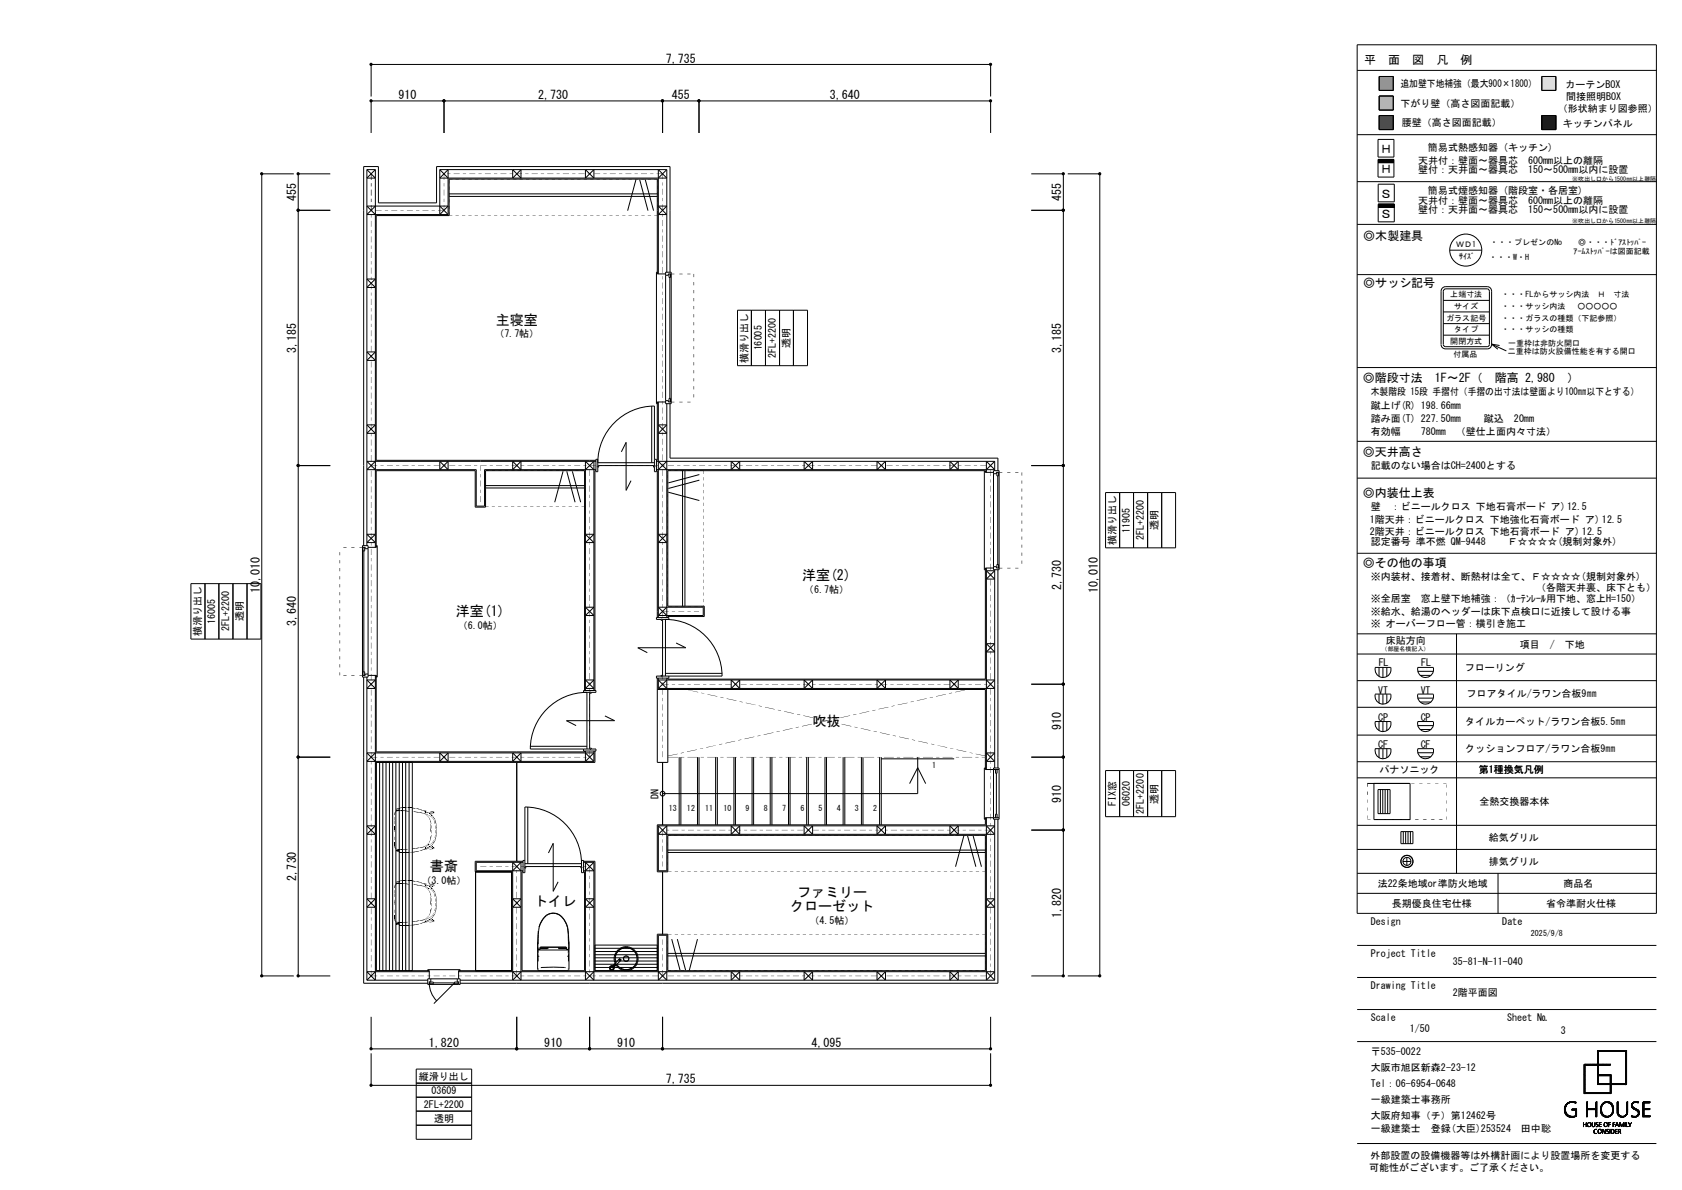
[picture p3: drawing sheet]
<svg xmlns="http://www.w3.org/2000/svg" width="420mm" height="297mm" viewBox="0 0 420 297" stroke-linecap="round" stroke-linejoin="round" font-family="sans-serif">
<defs><g id="words">
<g font-size="3.5">
<text x="123.8" y="81">主寝室</text>
<text x="200.3" y="144.7">洋室(2)</text>
<text x="113.8" y="153.8">洋室(1)</text>
<text x="202.9" y="181.1">吹抜</text>
<text x="107.4" y="217.5">書斎</text>
<text x="133.3" y="226.2">トイレ</text>
<text x="197.3" y="227.4">クローゼット</text>
<text x="199.1" y="223.9">ファミリー</text>
</g>
<g font-size="3">
<text x="166.2" y="15.7">7,735</text>
<text x="340.7" y="16.1">平　面　図　凡　例</text>
<text x="99.5" y="24.8">910</text>
<text x="134.4" y="24.8">2,730</text>
<text x="167.7" y="24.8">455</text>
<text x="207.2" y="24.8">3,640</text>
<text x="344.6" y="38.3">Ｈ</text>
<text x="344.6" y="43.3">Ｈ</text>
<text x="74" y="50.2" transform="rotate(-90 74 50.2)">455</text>
<text x="265" y="50.2" transform="rotate(-90 265 50.2)">455</text>
<text x="344.6" y="49.4">Ｓ</text>
<text x="340.4" y="59.8">◎木製建具</text>
<text x="344.6" y="54.4">Ｓ</text>
<text x="340.4" y="71.7">◎サッシ記号</text>
<text x="74" y="88.1" transform="rotate(-90 74 88.1)">3,185</text>
<text x="265" y="88.1" transform="rotate(-90 265 88.1)">3,185</text>
<text x="340.3" y="95.3">◎階段寸法　1F～2F（　階高 2,980　）</text>
<text x="340.3" y="113.7">◎天井高さ</text>
<text x="340.3" y="124">◎内装仕上表</text>
<text x="340.3" y="141.4">◎その他の事項</text>
<text x="64.9" y="148" transform="rotate(-90 64.9 148)">10,010</text>
<text x="265" y="147.2" transform="rotate(-90 265 147.2)">2,730</text>
<text x="274.1" y="148" transform="rotate(-90 274.1 148)">10,010</text>
<text x="74" y="156.3" transform="rotate(-90 74 156.3)">3,640</text>
<text x="265" y="182.1" transform="rotate(-90 265 182.1)">910</text>
<text x="265" y="200.3" transform="rotate(-90 265 200.3)">910</text>
<text x="74" y="220" transform="rotate(-90 74 220)">2,730</text>
<text x="265" y="229.1" transform="rotate(-90 265 229.1)">1,820</text>
<text x="107.1" y="261.4">1,820</text>
<text x="135.9" y="261.4">910</text>
<text x="154.1" y="261.4">910</text>
<text x="202.6" y="261.4">4,095</text>
<text x="166.2" y="270.4">7,735</text>
</g>
<g font-size="2.5">
<text x="349.7" y="21.8">追加壁下地補強（最大900×1800）</text>
<text x="390.9" y="21.9">カーテンBOX</text>
<text x="349.7" y="26.8">下がり壁（高さ図面記載）</text>
<text x="389" y="28.1">（形状納まり図参照）</text>
<text x="391.1" y="25">間接照明BOX</text>
<text x="350" y="31.5">腰壁（高さ図面記載）</text>
<text x="390.3" y="31.6">キッチンパネル</text>
<text x="354.1" y="40.9">天井付：壁面～器具芯　600mm以上の離隔</text>
<text x="356.5" y="37.8">簡易式熱感知器 (キッチン)</text>
<text x="354.1" y="43.3">壁付：天井面～器具芯　150～500mm以内に設置</text>
<text x="354.1" y="50.8">天井付：壁面～器具芯　600mm以上の離隔</text>
<text x="354.1" y="53.3">壁付：天井面～器具芯　150～500mm以内に設置</text>
<text x="356.5" y="48.3">簡易式煙感知器 (階段室・各居室)</text>
<text x="123.4" y="84.2">（7.7帖）</text>
<text x="190.2" y="87.5" transform="rotate(-90 190.2 87.5)">16005</text>
<text x="193.7" y="89.4" transform="rotate(-90 193.7 89.4)">2FL+2200</text>
<text x="197.2" y="86.8" transform="rotate(-90 197.2 86.8)">透明</text>
<text x="186.7" y="90.6" transform="rotate(-90 186.7 90.6)">横滑り出し</text>
<text x="342.3" y="98.7">木製階段 15段 手摺付（手摺の出寸法は壁面より100㎜以下とする）</text>
<text x="342.3" y="102">蹴上げ(R) 198.66mm</text>
<text x="342.3" y="105.3">踏み面(T) 227.50mm</text>
<text x="370.5" y="105.2">蹴込　20mm</text>
<text x="342.3" y="108.6">有効幅</text>
<text x="354.8" y="108.6">780mm　（壁仕上面内々寸法）</text>
<text x="342.3" y="117.1">記載のない場合はCH=2400とする</text>
<text x="342" y="130.6">1階天井：ビニールクロス 下地強化石膏ボード ア) 12.5</text>
<text x="342.3" y="127.3">壁　：ビニールクロス 下地石膏ボード ア)12.5</text>
<text x="278.6" y="136.1" transform="rotate(-90 278.6 136.1)">横滑り出し</text>
<text x="282.1" y="133" transform="rotate(-90 282.1 133)">11905</text>
<text x="285.6" y="134.8" transform="rotate(-90 285.6 134.8)">2FL+2200</text>
<text x="289.1" y="132.3" transform="rotate(-90 289.1 132.3)">透明</text>
<text x="342" y="133.5">2階天井：ビニールクロス 下地石膏ボード ア) 12.5</text>
<text x="342.3" y="136.1">認定番号 準不燃 QM-9448　　Ｆ☆☆☆☆(規制対象外)</text>
<text x="200.7" y="147.9">（6.7帖）</text>
<text x="342.3" y="144.7">※内装材、接着材、断熱材は全て、Ｆ☆☆☆☆(規制対象外)</text>
<text x="383.5" y="147.6">（各階天井裏、床下とも）</text>
<text x="53.7" y="155.7" transform="rotate(-90 53.7 155.7)">16005</text>
<text x="60.7" y="155.1" transform="rotate(-90 60.7 155.1)">透明</text>
<text x="342.3" y="150.2">※全居室　窓上壁下地補強：（ｶｰﾃﾝﾚｰﾙ用下地、窓上H=150）</text>
<text x="342.3" y="153.4">※給水、給湯のヘッダーは床下点検口に近接して設ける事</text>
<text x="50.2" y="158.8" transform="rotate(-90 50.2 158.8)">横滑り出し</text>
<text x="57.2" y="157.6" transform="rotate(-90 57.2 157.6)">2FL+2200</text>
<text x="114.3" y="157">（6.0帖）</text>
<text x="342.3" y="156.6">※ オーバーフロー管：横引き施工</text>
<text x="346.1" y="160.7">床貼方向</text>
<text x="379.5" y="161.8">項目　/　下地</text>
<text x="344.3" y="166.3">FL</text>
<text x="354.9" y="166.3">FL</text>
<text x="365.8" y="167.6">フローリング</text>
<text x="344.1" y="173.1">VT</text>
<text x="354.7" y="173.1">VT</text>
<text x="344.1" y="179.9">CP</text>
<text x="354.8" y="180">CP</text>
<text x="366.2" y="174.1">フロアタイル/ラワン合板9㎜</text>
<text x="365.9" y="180.8">タイルカーペット/ラワン合板5.5㎜</text>
<text x="344.1" y="186.7">CF</text>
<text x="354.8" y="186.7">CF</text>
<text x="365.9" y="187.6">クッションフロア/ラワン合板9㎜</text>
<text x="344.4" y="193">パナソニック</text>
<text x="369.3" y="193">第1種換気凡例</text>
<text x="164.4" y="199.4" transform="rotate(-90 164.4 199.4)">DN</text>
<text x="278.6" y="201.2" transform="rotate(-90 278.6 201.2)">FIX窓</text>
<text x="282.1" y="201.2" transform="rotate(-90 282.1 201.2)">06020</text>
<text x="285.6" y="203.1" transform="rotate(-90 285.6 203.1)">2FL+2200</text>
<text x="289.1" y="200.6" transform="rotate(-90 289.1 200.6)">透明</text>
<text x="366.9" y="201">全熱交換器本体</text>
<text x="369.2" y="209.9">給気グリル</text>
<text x="369.2" y="215.9">排気グリル</text>
<text x="105.2" y="220.7">（3.0帖）</text>
<text x="344" y="221.4">法22条地域or準防火地域</text>
<text x="390.4" y="221.4">商品名</text>
<text x="347.6" y="226.4">長期優良住宅仕様</text>
<text x="386" y="226.4">省令準耐火仕様</text>
<text x="202.1" y="230.6">（4.5帖）</text>
<text x="342.3" y="230.8">Design</text>
<text x="375.1" y="230.8">Date</text>
<text x="342.3" y="238.8">Project Title</text>
<text x="362.8" y="241">35-81-N-11-040</text>
<text x="342.3" y="246.8">Drawing Title</text>
<text x="362.8" y="248.7">2階平面図</text>
<text x="342.3" y="254.8">Scale</text>
<text x="352" y="257.7">1/50</text>
<text x="376.3" y="254.8">Sheet №</text>
<text x="342.3" y="263.4">〒535-0022</text>
<text x="389.8" y="258">3</text>
<text x="104.6" y="269.5">縦滑り出し</text>
<text x="342.3" y="267.4">大阪市旭区新森2-23-12</text>
<text x="107.7" y="273">03609</text>
<text x="342.3" y="271.4">Tel：06-6954-0648</text>
<text x="342.3" y="275.4">一級建築士事務所</text>
<text x="105.8" y="276.5">2FL+2200</text>
<text x="108.4" y="280">透明</text>
<text x="342.3" y="279.4">大阪府知事（チ）第12462号</text>
<text x="342.3" y="282.6">一級建築士　登録(大臣)253524　田中聡</text>
<text x="341.9" y="292.3">可能性がございます。ご了承ください。</text>
<text x="342.2" y="289.2">外部設置の設備機器等は外構計画により設置場所を変更する</text>
</g>
<g font-size="2">
<text x="363.6" y="61.8">ＷＤ1</text>
<text x="364.4" y="64.6">ｻｲｽﾞ</text>
<text x="371.8" y="64.8">・・・W・H</text>
<text x="372.1" y="61.1">・・・プレゼンのNo</text>
<text x="392.9" y="63.4">ｱｰﾑｽﾄｯﾊﾟｰは図面記載</text>
<text x="394.1" y="61.1">◎・・・ﾄﾞｱｽﾄｯﾊﾟｰ</text>
<text x="362.1" y="74.3">上端寸法</text>
<text x="363.1" y="77.1">サイズ</text>
<text x="374.9" y="77.1">・・・サッシ内法　 ○○○○○</text>
<text x="374.9" y="74.3">・・・FLからサッシ内法　Ｈ　寸法</text>
<text x="361.1" y="80">ガラス記号</text>
<text x="363.1" y="82.9">タイプ</text>
<text x="374.9" y="82.9">・・・サッシの種類</text>
<text x="374.9" y="80">・・・ガラスの種類（下記参照）</text>
<text x="362.1" y="85.8">開閉方式</text>
<text x="363" y="89">付属品</text>
<text x="376.5" y="88.4">二重枠は防火設備性能を有する開口</text>
<text x="376.6" y="86.4">一重枠は非防火開口</text>
<text x="232.7" y="191.7">1</text>
<text x="167" y="202.4">13</text>
<text x="171.5" y="202.4">12</text>
<text x="176.1" y="202.4">11</text>
<text x="180.6" y="202.4">10</text>
<text x="186.2" y="202.4">9</text>
<text x="190.8" y="202.4">8</text>
<text x="195.3" y="202.4">7</text>
<text x="199.9" y="202.4">6</text>
<text x="204.4" y="202.4">5</text>
<text x="209" y="202.4">4</text>
<text x="213.5" y="202.4">3</text>
<text x="218" y="202.4">2</text>
<text x="382.3" y="233.6">2025/9/8</text>
</g>
<g font-size="1.5">
<text x="392.6" y="45.1">※吹出し口から1500㎜以上離隔</text>
<text x="392.6" y="55.8">※吹出し口から1500㎜以上離隔</text>
<text x="345" y="162.6">（部屋名横記入）</text>
</g>
</g></defs>
<path d="M344.4 19.1h3.5v3.5h-3.5z" fill-rule="evenodd" fill="#979797" stroke="#979797" stroke-width=".25"/>
<g fill="none" stroke="#000" stroke-width=".25">
<path d="M338.9 17.6h74.7M338.9 11.2h74.7v216.8h-74.7zM344.4 19.1h3.5v3.5h-3.5zM385 19.1h3.5v3.5h-3.5zM92.7 24.1v-8h154.7v8M92.7 33.2v-8h154.7v8M110.9 25.2v8M165.4 25.2v8M174.5 25.2v8M338.9 33.6h74.7M344.1 34.8h4v4.4h-4zM344.1 39.8h4v4.4h-4z"/>
<path d="M344.1 39.9h4M344.1 39.8h4M344.4 24h3.5v3.5h-3.5zM344.4 28.8h3.5v3.5h-3.5zM385 28.8h3.5v3.5h-3.5zM73.4 43.4h-8v200.2h8M74.5 52.5h8M82.5 43.4h-8v200.2h8M91.6 42.3l2.1 2.1h-2.1l2.1-2.1M91.6 42.3h2.1M91.6 42.3v93.9M93.7 51.4l-2.1 2.2h20.3"/>
<path d="M93.7 42.3v94.3M109.8 42.3v11.3l2.1-2.2h-20.3l2.1 2.2M109.8 42.3h56.7M109.8 51.4l2.1 2.2M109.8 42.3l2.1 2.1M111.9 53.6v-11.3l-2.1 2.1h56.7l-2.1-2.1v26.1M112.1 48.4h52M112.1 49h52M128 42.3v2.1l2.1-2.1v2.1zM146.2 42.3v2.1l2.1-2.1v2.1zM158.8 44.8l-2.1 7.8M159.7 44.8l2.1 7.8"/>
<path d="M161.1 44.8l2.1 7.8M164.4 51.4l2.1 2.2h-2.1l2.1-2.2zM166.5 42.3v25.6M166.5 42.3l-2.1 2.1M257.5 43.4h8v200.2h-8M257.5 52.5h8M266.6 43.4h8v200.2h-8M338.9 56h74.7M338.9 45.3h74.7M344.1 40.6h4M344.1 40.5h4M344.1 40.4h4"/>
<path d="M344.1 40.3h4M344.1 40.2h4M344.1 40.1h4M344.1 40h4M344.1 51.7h4M344.1 46h4v4.4h-4zM344.1 51h4v4.4h-4zM344.1 51.6h4M344.1 51.5h4M344.1 51.4h4M344.1 51.3h4M344.1 51.2h4"/>
<path d="M344.1 51.1h4M91.6 69.6h2.1l-2.1 2.2h2.1zM164.1 67.9h-.2v32.9h.2M166.2 68.4h-2.1v-23.7h-52v9.1h-18.2v61.1h54.9M166.2 67.9h1.4v32.9h-1.4zM167 68.4v.9h.4v-.9M167.3 69.3v30.1M167.3 67.9v-26.3h-58.3v9h-14.5v-9h-3.7v94.6M167.6 68.4h-.7v.3h-.7M184.1 77.4h17.5v13.9h-17.5zM187.6 77.4v13.9M191.1 77.4v13.9"/>
<path d="M194.6 77.4v13.9M198.1 77.4v13.9M338.9 68.5h74.7M360.4 77.9h11.5M360.4 75h11.5M360.9 71.5h10.4a1.1 1.1 0 0 1 1.1 1.2v13.2a1.07 1.07 0 0 1-1.1 1.2h-10.4M360.9 72.1h10.4l.3 .1 .3 .5-.1 13.6-.5 .2h-10.4M361 72.1l-.4 .2-.2 .4v13.3l.1 .3 .5 .2M361 71.5a1.14 1.14 0 0 0-1.2 1.2v13.2a1.1 1.1 0 0 0 1.2 1.2M362 62.4h8M91.6 87.8h2.1l-2.1 2.2h2.1zM166.2 100h.7v.3h.7"/>
<path d="M338.9 91.7h74.7M360.4 80.8h11.5M360.4 83.7h11.5M372.4 85.9l3.7 1.7M372.4 85.9l2 .3M372.4 85.9l1.6 1.3M74.5 116.2h8M91.6 106h2.1l-2.1 2.2h2.1zM93.7 115.1l-2.1 2.1h27.3v9.1h2.1v-9.1h27.8M109.8 115.1v2.1l2.1-2.1v2.1zM128 115.1v2.1l2.1-2.1v2.1zM140.6 117.6l-2.1 7.7"/>
<path d="M141.5 117.6l2.1 7.7M142.9 117.6l2.1 7.7M146.2 117.2l2.1-2.1v57.2M148.3 117.2l-2.1-2.1v57.2M148.8 117.5h-.3v54.8M148.8 115.1h-57.2l2.1 2.1M148.8 114.6h.5v3.1h-.5zM149.3 116.2h14.1M149.5 116.2v.4h-.2M155.2 112.8l1.1-2.4v12l1.3-2.4M162.7 101.3v14.2M163.2 116.2v.4h.2"/>
<path d="M163.4 114.6h.5v3.1h-.5v-1.2h.1l-.1-.2v-15a14.2 14.2 0 0 0-14.1 14.2h14.1M163.9 117.2h84.5l-2.1-2.1v2.8M163.9 117.5h.2v36.6M163.9 115.1h84.5M164.4 100.3v53.8M164.4 106h2.1l-2.1 2.2h2.1zM164.4 115.1l2.1 2.1M166.2 100.3h-2.1v14.6h-.2M166.5 100.8v53.3M166.5 115.1l-2.1 2.1M167 100.3v-.9h.4v.9M167.3 100.8v13.5h81.9v3.2"/>
<path d="M170.4 117.5v33.8M171 117.5v33.8M174.6 118.4l-7.7 2.1M174.6 119.8l-7.7 2.1M182.6 115.1v2.1l2.1-2.1v2.1zM200.8 115.1v2.1l2.1-2.1v2.1zM219 115.1v2.1l2.1-2.1v2.1zM237.2 115.1l2.1 2.1v-2.1l-2.1 2.1zM245.8 117.5v24.7h.2M248.1 117.9h-2.1v-.4h-79.2v33.8h9.1v2.6h-9.1v.2M248.1 117.5h1.4v24.7h-1.4zM248.4 115.1v2.4"/>
<path d="M248.4 115.1l-2.1 2.1M248.9 117.9v.9h.4v-.9M249.1 118.8v22.1M249.5 117.9h-.7v.3h-.7M257.5 116.2h8M338.9 110.2h74.7M338.9 119.3h74.7M90.5 136.2h1.4v32.8h-1.4zM90.5 136.6h.7v.3h.7M90.6 136.6v.9h.5v-.9M90.8 137.5v30.2M91.6 133.3h2.1l-2.1 2.1h2.1z"/>
<path d="M91.9 136.6h2.1v-.4h.2v32.8h-.2v-.4h-2.1M93.9 136.6v-19.1h24.8v9.1h2.5v-9.1h24.8v54.8M121.2 121.2h24.8M121.2 121.8h24.8M146.2 133.3h2.1l-2.1 2.1h2.1zM164.4 133.3h2.1l-2.1 2.1h2.1zM166.9 122.9l7.7 2M276.1 122.9h17.4v13.8h-17.4zM279.6 122.9v13.8M283 122.9v13.8M286.6 122.9v13.8M290.1 122.9v13.8"/>
<path d="M338.9 138.1h74.7M47.7 145.7h17.5v13.8h-17.5zM51.2 145.7v13.8M54.7 145.7v13.8M58.2 145.7v13.8M61.7 145.7v13.8M146.2 151.6h2.1l-2.1 2h2.1zM163.9 154.1h3.1v.5h-3.1zM165.1 154.6v.2h.3M165.4 154.6v14.1M166.5 151.6l-2.1 2h11.2v-2h-11.2l2.1 2M246.3 141.8v50.3"/>
<path d="M246.3 142.5h2.1l-2.1 2h2.1zM248.1 141.8h-2.1v27.7h-79.2v-.3M248.1 141.4h.7v.4h.7M248.4 142.2v49.5M248.9 141.8v-.9h.4v.9M249.2 142.2v49.5M338.9 158.2h74.7M363.7 158.2v59.8M90.6 168.6v-.9h.5v.9M90.8 169v76.4h16M91.6 169v75.6M91.6 169.7h2.1l-2.1 2.1h2.1z"/>
<path d="M91.9 168.2h-.7v.4h-.7M93.7 168.6v76l-2.1-2.1h15.6M93.9 168.6v19.1h52.1v-.2M145.7 172.3h3.1v.5h-3.1zM146.2 169.7h2.1l-2.1 2.1h2.1zM147.2 172.8v14.1M147.7 172.8v.2h-.5M151 178.7l2.5 1.2h-12.1l2.4 1.2M164.1 169.2v21.1h2.7v-18.2M164.1 172.1h81.9v20h3.5M164.4 169.2v2.6M165.4 168.6h-.3v.1"/>
<path d="M166.2 168.7v-14.1a14.1 14.1 0 0 1 14.1 14.1h-14.9v.2l-1.5-.2v.5h3.1v-.5M166.2 168.1h14.1M166.5 169.2v2.6l-2.1-2.1h84l-2.1 2.1M166.5 169.7l-2.1 2.1M168.8 160.5l2.4 1.2h-11.9l2.3 1.2M182.6 169.7v2.1l2.1-2.1v2.1zM200.8 169.7v2.1l2.1-2.1v2.1zM219 169.7v2.1l2.1-2.1v2.1zM237.2 169.7v2.1l2.1-2.1v2.1zM246.3 169.7l2.1 2.1h-84M246.3 160.7h2.1l-2.1 2h2.1zM257.5 170.8h8"/>
<path d="M338.9 163.2h74.7M338.9 169.9h74.7M338.9 176.5h74.7M343.4 173.2h3.9M343.4 166.6h3.9a1.99 1.99 0 0 1-2 2.5 1.99 1.99 0 0 1-1.9-2.5zM343.4 173.3a1.99 1.99 0 0 0 1.9 2.4 1.99 1.99 0 0 0 2-2.4M344.3 166.6v2.2M344.3 173.3v2.2M345.3 166.6v2.5M345.3 173.3v2.5M346.3 166.6v2.2M346.3 173.3v2.2"/>
<path d="M354 173.2h3.9M354 167.6h3.9M354 174.2h3.9M354 166.6h3.9a1.99 1.99 0 0 1-1.9 2.5 1.99 1.99 0 0 1-2-2.5zM354 173.3a1.99 1.99 0 0 0 2 2.4 1.99 1.99 0 0 0 1.9-2.4M354.6 168.6h2.7M354.6 175.2h2.7M74.5 189h8M93.7 187.9l-2.1 2.1h56.7M94.8 190.3v52M95.6 190.3v52M96.4 190.3v52"/>
<path d="M97.2 190.3v52M98 190.3v52M98.8 190.3v52M99.7 190.3v52M100.5 190.3v52M101.3 190.3v52M102.2 190.3v52M103 190.3v52M109.8 187.9v2.1l2.1-2.1v2.1zM128 187.9v2.1l2.1-2.1v2.1zM129 190.3v24.7M132.4 186.3h14.2"/>
<path d="M145.7 186.9v.6h3.1v-.6h-1.3v.2l-.1-.2h-15a14.2 14.2 0 0 1 14.2-14.1v14.1M146.2 187.5v2.5l2.1-2.1h-56.7l2.1 2.1M146.2 187.9l2.1 2.1M147.2 186.7h.5v.2M148.3 187.5v2.5M148.5 187.5v2.8h-54.6v52h13.3v2M165.4 190.3v15.6M169.6 189v16.9M170 189v16.9M174.2 189v16.9M174.5 189v16.9M178.7 189v16.9"/>
<path d="M179.1 189v16.9M183.3 189v16.9M183.6 189v16.9M187.8 189v16.9M188.2 189v16.9M192.3 189v16.9M192.7 189v16.9M196.9 189v16.9M197.3 189v16.9M201.4 189v16.9M201.8 189v16.9M206 189v16.9"/>
<path d="M206.4 189v16.9M210.5 189v16.9M210.9 189v16.9M215.1 189v16.9M215.5 189v16.9M219.6 189v16.9M220 189.4h18.3M220 189v16.9M227.1 195.6l2.1-4 1.9 4M229.2 189v9.1h-63.8M246 191.7h-.2v12.8h.2M246.3 187.9h2.1l-2.1 2.1h2.1z"/>
<path d="M248.1 191.7h1.4v12.8h-1.4zM248.6 192.1v.9h.4v-.9M248.8 193v10.2M257.5 189h8M276.1 192.3h17.4v11.5h-17.4zM279.6 192.3v11.5M283 192.3v11.5M286.6 192.3v11.5M290.1 192.3v11.5M338.9 194.1h74.7M338.9 183.5h74.7M338.9 190.1h74.7"/>
<path d="M341.4 195.5h10.7v9.1h-9v-9.1M343.4 180.1h3.9a1.99 1.99 0 0 1-2 2.5 1.99 1.99 0 0 1-1.9-2.5zM343.4 186.9h3.9a1.99 1.99 0 0 1-2 2.5 1.99 1.99 0 0 1-1.9-2.5zM344.1 197.1h3v6h-3zM344.3 180.1v2.2M344.3 186.9v2.2M344.7 197.1v6M345.3 197.1v6M345.3 180.1v2.5M345.3 186.9v2.5M345.9 197.1v6M346.3 180.1v2.2"/>
<path d="M346.3 186.9v2.2M346.5 197.1v6M354 180.1h3.9M354 181.1h3.9M354 186.9h3.9M354 187.9h3.9M354 180.1a1.99 1.99 0 0 0 2 2.5 1.99 1.99 0 0 0 1.9-2.5M354 186.9a1.99 1.99 0 0 0 2 2.5 1.99 1.99 0 0 0 1.9-2.5M354.6 182.1h2.7M354.6 188.9h2.7M91.6 206.1h2.1l-2.1 2.1h2.1zM118.7 217.6v24.7"/>
<path d="M128 217.3l2.1-2.1v29.4l-2.1-2.1M130.1 217.3l-2.1-2.1v29.4l2.1-2.1M130.6 215h-11.9v2.6h9.1v24.7h-13.3v2M130.6 217.6h-.3v24.7h15.7v-24.7h-.3M130.6 215.2h-11.7v2.1h11.7M131.1 214.8h-.5v3h.5v-16.4a14.1 14.1 0 0 1 14.1 14.2h-14.1M131.1 216.3h14.1M131.3 216.3v.4h-.2M131.8 201.4v14.2M136.9 212.9l1.2-2.4v12l1.3-2.4M145 216.3v.4h.2M145.2 214.8h.5v3h-.5v-1.2h.1z"/>
<path d="M145.7 217.3h2.6l-2.1-2.1v29.4l2.1-2.1M145.7 215.2h2.6M148.3 215.2v29.4l-2.1-2.1M148.3 215.2l-2.1 2.1M164.4 206.1v11.2h2.1v-11.2l-2.1 2.1h84l-2.1-2.1M164.4 206.1h84l-2.1 2.1M164.4 206.1l2.1 2.1M165.4 217.6v15.6M166.8 212.2h79.2M166.8 212.8h79.2M182.6 206.1v2.1l2.1-2.1v2.1zM200.8 206.1v2.1l2.1-2.1v2.1z"/>
<path d="M219 206.1v2.1l2.1-2.1v2.1zM237.2 206.1v2.1l2.1-2.1v2.1zM240.7 208.6l-2.1 7.7M241.6 208.6l2.1 7.7M243 208.6l2.1 7.7M246.3 204.1v40.5l2.1-2.1h-133.9M248.4 204.5v40.1M248.6 204.1v-.9h.4v.9M249.2 204.5v40.9h-134.3M249.5 204.1h-3.5v1.8h-81.9v11.7h2.7v-9.1h79.2v33.8h-79.2v-9.1h-2.7v9.1h-15.6v-27.3h-2.8M257.5 207.2h8M338.9 218h74.7"/>
<path d="M338.9 212h74.7M338.9 206h74.7M349.8 207.6h3v3h-3zM350.3 215h2M350.4 207.6v3M351 207.6v3M351.3 214v2M351.6 207.6v3M352.2 207.6v3M374.1 218v10M91.6 224.3h2.1l-2.1 2.1h2.1zM128 224.3h2.1l-2.1 2.1h2.1z"/>
<path d="M134.3 235v1.9M134.3 238l.1 1.9M134.3 237l.1 .9M134.3 236.4l.1 .6M134.3 237h.5M134.3 236.9l.1 .1M134.4 237.2h7.5M134.4 232.3l-.2 9.6 .4 .4M134.5 238.5l.1 .3M134.8 236.5v.5M134.9 236.6h1.8M134.9 236.7h1.8"/>
<path d="M134.9 236.4h6.5M135.1 230.1l-.5 1.3M135.2 230.1a11.2 11.2 0 0 0-.8 5.6M136.8 236.7l-1.9 .1M136.9 236.6l-.1 .1M136.9 236.4l-.1 .3M136.9 228.2a2.6 2.6 0 0 1 2.5 0M136.9 228.2l-.9 .7-.9 1.2M136.9 228.2a3.5 3.5 0 0 1 2.5 0M136.9 228.2l-.5 .3M139.4 228.2l.5 .3M139.4 236.4l.1 .3"/>
<path d="M139.5 236.4v.3M139.6 236.6h1.8M139.6 236.7h1.8M139.9 228.5l1.3 1.6M139.9 228.5l.5 .4M140.8 229.4l.9 2M141.4 236.4v.4l-1.9-.1M141.4 236.4h-6.5l-.1 .6M141.4 236.9l.1 .1M141.5 236.5v.5M141.7 231.4l.2 4.3M141.7 231.4l.4 3.8v6.7l-.5 .4"/>
<path d="M141.9 238.5l-.2 .3M141.9 236.6v.6M141.9 238v1.9M141.9 237.2v.7M142 236.7v.2M142 236.9l-.5 .1M142 235v1.9M146.2 224.3h2.1l-2.1 2.1h2.1zM148.5 236.7h15.6M148.5 235.9h15.6M148.5 237.5h15.6M148.5 238.3h15.6"/>
<path d="M148.5 239.1h15.6M148.5 239.9h15.6M153.9 237.9a2.78 2.78 0 0 1 2.7-1.4 2.78 2.78 0 0 1 2.4 1.8M153.9 237.9l-.4 1.4 .2 .9M154 237.9a2.76 2.76 0 0 1 2.6-1.3 2.76 2.76 0 0 1 2.3 1.7M154 237.9l-.4 1.4 .2 .9M154.6 239.4l.3 .3M154.6 239.4h.1M154.6 239.4v.1M154.6 239.4l-1.8 1.8M154.6 239.5l.1 .1M154.6 239.4l.4 .1"/>
<path d="M154.7 239.6l.1 .1M154.7 239.3l.4 .3M154.8 239.7h.1M154.9 239.7h.1M155 239.5l.1 .1M155 239.5h.1M155.1 239.6l-1.9 2M155.7 239.6l.2 .2M155.9 238.8a.62 .62 0 0 0 0 1M155.9 239.8l.7 .1M155.9 238.8l-.2 .1M156.6 238.6l-.7 .2"/>
<path d="M156.6 238.6l.3 .3M156.9 239.6l-.3 .3M156.9 238.9v.7M158.9 238.3l.2 1M159 238.3l.1 1M159.1 239.3a2.72 2.72 0 0 1-2.8 2.7M159.1 239.3a2.68 2.68 0 0 1-3.2 2.7M166.8 238.6h79.2M166.8 238h79.2M167.7 234.4l2.1 7.7M169.1 234.4l2.1 7.7M174.2 234.4l-2.1 7.7"/>
<path d="M246.3 224.3h2.1l-2.1 2.1h2.1zM338.9 236h74.7M338.9 223h74.7M91.6 244.6h15.2M92.7 253.8v8h154.7v-8M93.7 242.5l-2.1 2.1M106.8 244.3h8.1v1.4h-8.1zM106.8 242.3v-.3h8.1v.3M107.2 245.4l.3 2 .7 1.3 .9 1.1M107.3 245.1h.9v.4h-.9zM107.6 244.3v.7h-.4v.7M108.2 245.3h5.3l-5.2 5.2"/>
<path d="M113.5 245.1h.9v.4h-.9zM114.2 244.3v.7h.3v.7M114.9 244.6h133.5M129 253.8v8M134.5 241.8l-.1 .1M135 241.5l3.1-.1 3.1 .1M141.8 241.8l.1 .1M147.2 253.8v8M148.5 240.7h15.6M148.5 241.5h15.6M152.5 241.3l.3-.1 .3 .1 .1 .5a.42 .42 0 0 1-.7 .1 .42 .42 0 0 1 0-.6zM153 241.1a.54 .54 0 0 0-.8 .4 .54 .54 0 0 0 .6 .6 .54 .54 0 0 0 .5-.7"/>
<path d="M153 241.3l.8-.8zM153.6 240.4a2.99 2.99 0 0 1 2.9-4.2 2.99 2.99 0 0 1 2.4 4.5 2.99 2.99 0 0 1-5.1 .2M153.7 240.2v.1M153.8 240.5v.1M153.8 240.6l-.7 .7M153.8 240.6l-.7 .8M154 240.7l.6 .7 .8 .5M154 240.7l.6 .7 1.3 .6M164.4 242.5l2.1 2.1v-11.2h-2.1v11.2l2.1-2.1M165.4 253.8v8M182.6 242.5v2.1l2.1-2.1v2.1zM200.8 242.5v2.1l2.1-2.1v2.1z"/>
<path d="M219 242.5v2.1l2.1-2.1v2.1zM237.2 242.5v2.1l2.1-2.1v2.1zM246.3 242.5l2.1 2.1M338.9 244h74.7M338.9 252h74.7M338.9 260h74.7M92.7 262.9v8h154.7v-8M103.9 266.8h13.9v17.6h-13.9zM103.9 270.3h13.9M103.9 273.9h13.9M103.9 277.3h13.9M390.6 277.2l.5 .5"/>
<path d="M390.6 277.1l.4 .4M390.6 277l.4 .5M390.6 276.9l.3 .4M390.6 276.7l.3 .4M390.6 276.6l.3 .4M390.6 276.6l.3 .3M390.6 276.5l.3 .3M390.7 277.5l1.3 1.3-.5-.5M390.7 277.4l.5 .5M390.7 277.3l.4 .5M390.7 276.4l.2 .2M390.7 277.6l1.2 1.2"/>
<path d="M390.7 276.2l.2 .2M390.7 277.7l1.1 1.1M390.8 277.9l.8 .8M390.8 277.8l.9 1M390.8 275.9l.2 .3M390.8 276l.3 .1M390.8 275.8l.3 .3M390.9 278.1l.5 .5M390.9 277.2l-.3-.4 .3 .4M390.9 276.7l-.2-.3 .2 .3M390.9 275.7l.2 .4-.2-.3M390.9 275.7l.3 .2-.2-.3 .3 .2"/>
<path d="M390.9 276.5l-.2-.3 .2 .4M391 275.6l.2 .2M391 276.3l-.3-.2 .3 .3M391.1 275.5l.2 .3M391.1 275.5l.2 .2M391.1 275.5l.3 .2M391.2 275.4l.2 .2M391.2 278l-.5-.6 1.4 1.4M391.3 275.3l.3 .2M391.5 275.2l.2 .2M391.5 275.5l-.3-.1 .3 .2M391.6 275.5l-.2-.2 .2 .2"/>
<path d="M391.6 275.2l.1 .2M391.6 275.1l.2 .2M391.6 275.5l-.2-.2 .1 .2M391.6 278.4l.5 .4M391.7 275.1l.2 .2M391.7 275.1l.3 .2M391.7 278.4l.4 .4M391.8 278.4l.4 .4M391.8 278.5l.5 .3-.4-.3M392 278.5l.4 .3-.4-.2M392.1 275l.2 .2M392.1 275l.3 .2"/>
<path d="M392.1 278.6l.5 .2-.3-.2M392.2 275.2l-.3-.2 .2 .3M392.2 275l.3 .2M392.3 275l.3 .2M392.3 278.6l.3 .2M392.4 275l.3 .2M392.4 278.6l.3 .2M392.5 275l.3 .2M392.5 277v.1M392.5 276.9v.2M392.5 276.9l.1 .2M392.5 278.6l.3 .2-.2-.2"/>
<path d="M392.6 276.8l.3 .3M392.6 275l.3 .2M392.6 278.6l.2 .2M392.6 278.6l.4 .2M392.6 276.8l.4 .3-.3-.3M392.6 275l.4 .2M392.7 277.1l-.2-.3 .3 .3M392.7 275l.4 .2M392.7 276.8l.4 .3M392.7 276.8l.3 .3M392.8 278.6l.2 .2M392.8 276.8l.3 .3"/>
<path d="M392.9 275l.3 .3-.3-.3M392.9 276.8l.3 .3M392.9 275l.5 .3M392.9 278.6l.3 .2M393 276.8l.3 .3-.2-.3M393 275l.4 .4M393 278.6l.4 .2M393 276.8l.3 .3M393.1 276.8l.6 .6M393.1 278.8l-.3-.2 .3 .2M393.1 276.8l.6 .5M393.1 275l.4 .4"/>
<path d="M393.2 276.8l.5 .4M393.2 275l.3 .3-.2-.3M393.3 278.5l.2 .2M393.3 276.8l.4 .4M393.4 276.8l.3 .3M393.4 275l.1 .2-.1-.2M393.4 278.1l.3 .4-.3-.3M393.4 278l.3 .4M393.4 278l.3 .3M393.4 277.7l.3 .5-.3-.3M393.4 277.5l.3 .5M393.4 277.4l.3 .3"/>
<path d="M393.4 277.2l.3 .5M393.4 276.8l.3 .1M393.4 278.7l-.2-.2 .3 .2M393.4 278.4l.2 .2M393.4 278.2l.3 .4M393.4 277.5l.3 .3M393.4 277.3l.3 .2M393.5 275.1h.1M393.5 276.8l.2 .1M393.6 276.8l.1 .1M393.7 276.8h.1M395.5 272.9v.1"/>
<path d="M395.5 272.2l.3 .5M395.5 272.1l.3 .3M395.5 271.9l.3 .4M395.5 271.8l.3 .4M395.5 271.5l.3 .5M395.5 271.4l.3 .3M395.5 271.1l.3 .4M395.5 270.9l.3 .3M395.5 270.8l.3 .3M395.5 270.6l.3 .4M395.5 270.5l.3 .3M395.5 270.4l.3 .3"/>
<path d="M395.5 270.3l.3 .3M395.5 270.2l.3 .4-.3-.3M395.5 268.3l.3 .4M395.5 268.5l.3 .3M395.5 268.8l.3 .3M395.5 268.9l.3 .3-.3-.3M395.5 269l.3 .3M395.5 269.1l.3 .3M395.5 269.2l.3 .3-.3-.3M395.5 269.3l.3 .3-.3-.2M395.5 269.4l.3 .3M395.5 269.5l.3 .3"/>
<path d="M395.5 269.6l.3 .3M395.5 270.1l.3 .3M395.5 269.8l.3 .3M395.5 272.5l.5 .5M395.5 272.7l.4 .3-.4-.2 .2 .2M395.5 265.9l.3 .4M395.5 266.3l.3 .2M395.5 266.2l.3 .4-.3-.3M395.5 266.4l.3 .3M395.5 265.7l.3 .3-.2-.1M395.5 265.8l.3 .3M395.5 266.5l.3 .3-.3-.2"/>
<path d="M395.5 266.7l.3 .2M395.5 266.1l.3 .3M395.5 266.3l.3 .3M395.5 267.2l.3 .5M395.5 266.6l.3 .3M395.5 267.3l.3 .2M395.5 267.7l.3 .3M395.5 267.6l.3 .2M395.5 266.8l.3 .3M395.5 267.5l.3 .4-.3-.3M395.5 267.8l.3 .3-.3-.2M395.5 268l.3 .2"/>
<path d="M395.5 268.3l.3 .2M395.5 267.5l.3 .3M395.5 268.4l.3 .2M395.5 267.6l.3 .3M395.5 268.9l.3 .2M395.5 268.1l.3 .3M395.5 268.9l.3 .3M395.5 270.6l.3 .2M395.5 271.4l.3 .2M395.5 271.6l.3 .3M395.5 267.9l.3 .3M395.5 272.8l.2 .2"/>
<path d="M395.6 265.6l.3 .3M395.6 265.9h.2M395.6 273l-.1-.1 .2 .1M395.7 265.9h.1M395.8 271.5l-.3-.2 .3 .3M395.8 271.2l-.3-.2 .3 .4M395.8 268.9l-.3-.3 .3 .4M395.8 269.9l-.3-.2 .3 .3M395.8 270.2l-.3-.3 .3 .4M395.8 265.9l-.3-.3 .3 .3M395.8 267l-.3-.3 .3 .3M395.8 267.2l-.3-.2 .3 .4"/>
<path d="M395.8 268.3l-.3-.2 .3 .3M395.8 272.8l.2 .2M395.9 272.8l.2 .2M395.9 265.6l.3 .3M395.9 265.9l-.3-.3 .5 .3M395.9 273l-.4-.5 .6 .5M396 265.6l.2 .3M396 272.8l.2 .2M396 265.6l.4 .3M396.1 272.8l.3 .2M396.1 265.6l.2 .3M396.2 276.2l.2 .5"/>
<path d="M396.2 276.1l.2 .4M396.2 275.8l.2 .3M396.2 275.7l.2 .4M396.2 275.5l.2 .4-.2-.3M396.2 275.5l.2 .3M396.2 275.3l.2 .2M396.2 275.1l.2 .5M396.2 276.5l.5 .5-.3-.3M396.2 276.4l.4 .6-.4-.5 .2 .4M396.2 278.6l.2 .2M396.2 278.5l.2 .3M396.2 278.3l.2 .5"/>
<path d="M396.2 278.2l.2 .3-.2-.3M396.2 278l.2 .4-.2-.3M396.2 277.8l.2 .3M396.2 277.5l.2 .4M396.2 277.5l.2 .3M396.2 277.4l.2 .3-.2-.2M396.2 277.2l.2 .3M396.2 277l.2 .5-.2-.3M396.2 276.9l.2 .3M396.2 276.7l.2 .5M396.2 272.8l.3 .2-.3-.2M396.2 278.3l.2 .3"/>
<path d="M396.2 278l.2 .3M396.2 277.7l.2 .3M396.2 277.3l.2 .3M396.2 276.6l.2 .4M396.2 275.4l.2 .3M396.2 278.8v-.2l.1 .2M396.2 265.6l.4 .3M396.2 275l.2 .3M396.3 272.8l.2 .2M396.3 272.8l.4 .2M396.3 275h.1M396.4 265.6l.3 .3"/>
<path d="M396.4 276.2l-.2-.3 .2 .4M396.4 275.3l-.2-.3 .2 .3M396.4 275.2l-.2-.2 .2 .2M396.4 276.9h.1M396.4 278.2l-.2-.3 .2 .3M396.4 277h.1M396.5 276.7l.4 .3M396.5 272.8l.2 .2M396.5 265.6l.3 .3M396.6 276.7l.3 .3M396.6 265.6l.3 .3M396.7 276.7l.3 .3"/>
<path d="M396.7 273l-.2-.2 .3 .2M396.7 272.8l.3 .2M396.8 276.7l.3 .3-.3-.3M396.9 276.7l.3 .3M396.9 273l-.2-.2 .3 .2M396.9 265.6l.3 .3-.2-.3M396.9 277l-.3-.3 .4 .3M397 276.7l.3 .3M397 265.9l-.3-.3 .4 .3M397 265.6l.5 .3M397.1 273l-.3-.2 .5 .2M397.1 265.6l.3 .3"/>
<path d="M397.1 276.7l.4 .3M397.2 272.8l.2 .2M397.2 276.7l.4 .3M397.2 273l-.2-.2 .3 .2M397.2 272.8l.3 .2-.2-.2M397.3 277l-.3-.3 .4 .3M397.3 265.6l.3 .3-.3-.3M397.3 276.7l.3 .3M397.3 265.6l.2 .3M397.3 265.6l.4 .3M397.4 276.7l.5 .3M397.4 272.8l.3 .2"/>
<path d="M397.5 265.6l.4 .3M397.6 273l-.3-.2 .3 .2M397.6 277l-.3-.3 .4 .3M397.6 276.7l.3 .3M397.7 276.7l.3 .3M397.7 265.6l.4 .3M397.7 272.8l.3 .2M397.8 276.7l.4 .3M397.8 273l-.3-.2 .4 .2M397.8 272.8l.3 .2M397.8 265.6l.5 .3-.3-.3M397.9 276.7l.3 .3"/>
<path d="M398 272.8l.1 .2M398 276.7l.4 .3M398 272.8l.3 .2M398.1 265.6l.3 .3M398.1 276.7l.6 .6M398.1 272.8l.3 .2-.3-.2M398.1 265.6l.3 .3-.1-.3M398.1 276.7l.6 .7M398.2 276.7l.5 .5-.2-.3M398.2 277l-.3-.3 .4 .3M398.2 272.8l.3 .2M398.2 265.6l.3 .3"/>
<path d="M398.3 276.7l.4 .5M398.3 272.8l.3 .2M398.3 272.8l.2 .2M398.4 272.8l.3 .2M398.5 276.2l.2 .3M398.5 276.1l.2 .4M398.5 275.8l.2 .5M398.5 278.7l.1 .1M398.5 278.6l.2 .2M398.5 278.4l.2 .4-.2-.3M398.5 278.1l.2 .3M398.5 277.9l.2 .3"/>
<path d="M398.5 277.5l.2 .5M398.5 277.3l.2 .2M398.5 277.1l.2 .5M398.5 276.5l.2 .3M398.5 276.8l.2 .3M398.5 277.2l.2 .2M398.5 277.5l.2 .2M398.5 275.3l.2 .2M398.5 275.1l.2 .4-.2-.3M398.5 272.8l.2 .2M398.5 275.3l.2 .3M398.5 275.4l.2 .4"/>
<path d="M398.5 275.6l.2 .5M398.5 275.8l.2 .3M398.5 265.6l.3 .3M398.5 278l.2 .3M398.5 277.9l.2 .4M398.5 277.7l.2 .3M398.5 277.4l.2 .4M398.5 277.3l.2 .4M398.5 278.7v.1M398.5 276.4l.2 .3M398.5 275.3l.2 .4M398.5 275l.2 .2"/>
<path d="M398.6 272.8l.3 .2M398.6 265.6l.5 .6-.2-.3M398.6 265.9l-.3-.3 .4 .3M398.6 275l.1 .2M398.7 272.8l.3 .2-.2-.2M398.7 275v.2M398.7 276.6l-.2-.3 .2 .3M398.7 278.5l-.2-.3 .2 .4M398.7 278.1l-.2-.3 .2 .4M398.7 276.9l-.2-.3 .2 .4M398.7 275.3l-.2-.3 .2 .4M398.7 265.6l.4 .4"/>
<path d="M398.7 275h.1M398.8 272.8l.3 .2M398.8 265.9l-.1-.3 .4 .5M398.8 265.6l.3 .3M398.9 262.5l.2 .2M398.9 262.4l.2 .2zM398.9 262.3l.1 .2M398.9 262.2l.2 .3M398.9 263.6l.2 .3M398.9 263.5l.2 .3-.2-.2M398.9 264.6l.2 .2-.2-.1M398.9 263.4l.2 .2"/>
<path d="M398.9 263.3l.2 .3M398.9 263.2l.2 .3M398.9 262.8l.2 .3M398.9 263.9l.2 .3M398.9 262.6l.2 .3M398.9 262.5l.2 .3M398.9 263.7l.2 .2M398.9 264.8l.2 .3-.2-.2M398.9 263.8l.2 .3M398.9 265l.2 .2M398.9 265.3l.2 .2M398.9 264.2l.2 .3"/>
<path d="M398.9 265.6l.3 .3M398.9 265.6l.2 .3M398.9 264.7l.2 .3M398.9 265.7l.2 .2M398.9 264.9l.2 .3M398.9 265.9l.2 .2M398.9 266l.2 .3M398.9 265.1l.2 .3M398.9 266.1l.2 .3-.2-.2M398.9 266.3l.2 .2M398.9 265.5l.3 .4M398.9 266.6l.2 .2"/>
<path d="M398.9 266.7l.2 .2M398.9 266.7l.2 .4-.2-.2M398.9 266.2l.2 .3M398.9 266.4l.2 .3M398.9 267.2l.2 .2M398.9 267.2l.2 .3-.2-.2M398.9 267.3l.2 .3M398.9 266.8l.2 .3M398.9 267.4l.2 .4-.2-.3M398.9 267.7l.2 .1M398.9 267.1l.2 .3M398.9 267.8l.2 .4"/>
<path d="M398.9 268l.5 .5zM398.9 267.5l.2 .3M398.9 268.2l.2 .2M398.9 267.7l.2 .3M398.9 268.2l.3 .3zM398.9 268.5l.2 .2M398.9 268.1l.4 .4-.2-.2M398.9 268.1l.3 .4M398.9 268.5l.2 .3-.2-.2M398.9 268.6l.2 .3M398.9 268.4l.2 .3M398.9 268.7l.2 .4"/>
<path d="M398.9 269.1l.2 .4M398.9 269.5l.2 .2-.2-.2M398.9 269.8l.2 .2M398.9 269.7l.2 .3M398.9 270.1l.2 .3M398.9 270.3l.3 .4zM398.9 270.4l.3 .3-.3-.1M398.9 270.7h.1M398.9 270.6l.1 .1M398.9 267.3l.2 .2M398.9 265.9l.2 .3M398.9 264.6l.2 .3"/>
<path d="M398.9 262.2l.3 .3M398.9 272.8l.2 .2M399 262.2l.3 .3M399 262.5l.1 .1M399 272.8l.3 .2M399 262.5h.1M399.1 272.8l.4 .2-.3-.2M399.1 268.4l.1 .1M399.1 264.5l-.2-.3 .2 .6M399.1 263.2l-.2-.3 .2 .5M399.1 264.2l-.2-.2 .2 .4M399.1 262.9l-.2-.2 .2 .4"/>
<path d="M399.1 264l-.2-.3 .2 .3M399.1 265.3l-.2-.3 .2 .3M399.1 265.6l-.2-.3 .5 .6M399.1 265.6l-.2-.2 .4 .5M399.1 266.6l-.2-.2 .2 .3M399.1 267.2l-.2-.3 .2 .4M399.1 268.6l-.2-.3 .2 .3M399.1 269.1l-.2-.2 .2 .4M399.1 269.5l-.2-.2 .2 .4M399.1 269.8l-.2-.3 .2 .4M399.1 270.2l-.2-.3 .2 .4M399.1 270.4l-.2-.2 .4 .5"/>
<path d="M399.1 268.3l.2 .2M399.1 265.7l.1 .2M399.1 265.6l.2 .3M399.2 265.6l.3 .3-.2-.3M399.2 268.3l.3 .2M399.2 270.5l.5 .2M399.2 262.2l.3 .3M399.2 265.6l.3 .3M399.3 265.6l.3 .3M399.3 268.3l.3 .2-.2-.2M399.3 262.5l-.2-.3 .4 .3M399.3 262.2l.3 .3-.2-.3"/>
<path d="M399.3 270.5l.3 .2M399.3 270.7l-.4-.4 .5 .4M399.4 262.2l.2 .3M399.4 265.6l.3 .3M399.4 268.3l.3 .2M399.4 272.8l.3 .2M399.4 262.2l.3 .3M399.5 265.6l.3 .3M399.5 270.5l.5 .2M399.5 273l-.3-.2 .4 .2M399.5 265.6l.3 .3-.2-.3M399.6 262.2l.3 .3"/>
<path d="M399.6 268.3l.3 .2M399.6 276.9l.4 .6-.4-.3 .4 .4M399.6 276.6l.3 .3M399.6 276.6l.3 .4M399.6 276.7l.3 .4M399.6 270.5l.3 .2M399.6 276.5l.3 .3M399.7 277.5l1.3 1.3M399.7 277.4l.4 .5M399.7 277.4l.3 .3M399.7 276.4l.2 .3-.3-.2M399.7 276.4l.2 .2"/>
<path d="M399.7 276.3l.2 .3M399.7 262.2l.3 .3-.3-.3M399.7 268.3l.3 .2-.3-.2M399.7 272.8l.3 .2M399.7 277.3l.3 .4M399.7 277.6l1.2 1.2M399.7 277.7l1.1 1.1M399.7 276.1l.3 .3M399.7 273l-.2-.2 .3 .2M399.7 276.2l.2 .3M399.8 272.8l.3 .2-.3-.2M399.8 262.5l-.3-.3 .3 .3"/>
<path d="M399.8 262.2l.3 .3-.3-.3M399.8 268.5l-.3-.2 .3 .2M399.8 276l.2 .3M399.8 275.8l.3 .2M399.8 272.8l.2 .2M399.8 270.5l.3 .2M399.8 265.6l.3 .3M399.8 277.9l.8 .8M399.8 272.8l.5 .2M399.8 273l-.3-.2 .4 .2M399.9 278.1l.4 .5M399.9 275.8l.2 .2"/>
<path d="M399.9 275.7l.2 .2M399.9 262.2l.3 .3-.2-.3M399.9 265.6l.2 .3M399.9 265.9l-.3-.3 .4 .3M399.9 270.5l.2 .2M399.9 268.3l.2 .2M399.9 275.7l.2 .3M399.9 277l-.3-.2 .3 .4M399.9 268.3l.3 .2M400 262.2l.3 .3M400 275.5l.2 .3M400 276.1l-.2-.1 .2 .2"/>
<path d="M400 275.5l.3 .2M400 265.6l.3 .3M400 268.3l.4 .2-.3-.2M400 268.5l-.2-.2 .2 .2M400 270.5l.3 .2M400 268.5l-.2-.2 .3 .2M400 272.8l.6 .2M400.1 275.4l.3 .2M400.2 275.8l-.3-.2 .2 .3M400.2 275.3l.2 .2M400.2 268.3l.3 .2M400.2 265.6l.3 .3"/>
<path d="M400.2 262.2l.3 .3M400.2 270.5l.3 .2M400.3 275.3l.1 .2M400.3 265.9l-.2-.3 .3 .3M400.3 268.3l.5 .2M400.3 270.5l.3 .2M400.3 270.7l-.2-.2 .3 .2M400.3 272.8l.2 .2M400.3 275.3l.2 .2M400.3 262.2l.3 .3M400.3 275.6l-.2-.2 .2 .3M400.3 275.2l.3 .2"/>
<path d="M400.3 272.8l.3 .2M400.4 262.5l-.3-.3 .3 .3M400.4 268.3l.2 .2M400.4 278.3l.5 .5M400.4 265.6l.3 .3M400.4 272.8l.3 .2M400.5 278.7l-.7-.7 .7 .7M400.5 270.5l.3 .2-.2-.2M400.5 275.1l.2 .3-.3-.2M400.5 265.6l.3 .3-.2-.3M400.5 265.9l-.2-.3 .3 .3M400.6 262.2l.3 .3"/>
<path d="M400.6 268.3l.3 .2M400.6 270.5l.3 .2M400.6 265.6l.2 .3M400.6 275l.2 .3-.2-.2M400.6 265.6l.3 .3M400.6 270.7l-.2-.2 .3 .2M400.6 272.8l.2 .2M400.6 278.4l.5 .4-.3-.3M400.6 278.7l-.8-.9 .9 1M400.6 262.5l-.2-.3 .4 .3M400.6 262.2l.6 .3M400.6 272.8l.3 .2"/>
<path d="M400.6 275l.3 .3M400.7 275l.3 .3M400.7 272.8l.3 .2-.2-.2M400.8 275l.2 .3M400.8 262.2l.2 .3M400.8 265.6l.3 .3M400.8 270.5l.3 .2M400.8 278.5l.4 .3M400.9 265.6l.3 .3-.3-.3M400.9 270.5l.3 .2-.3-.2M400.9 275l.3 .2M400.9 268.3l.3 .2"/>
<path d="M400.9 268.5l-.2-.2 .3 .2M400.9 270.5l.2 .2M400.9 272.8l.2 .2M400.9 265.6l.2 .3M400.9 278.6l.3 .2M400.9 278.6l.4 .2M400.9 275l.2 .2-.2-.2M400.9 262.2l.4 .3M400.9 265.9l-.2-.3 .3 .3M400.9 270.7l-.2-.2 .3 .2M400.9 272.8l.3 .2M401 275l.3 .2z"/>
<path d="M401 265.6l.3 .3M401 268.3l.3 .2M401 270.5l.3 .2M401 272.8l.4 .2M401.1 278.6l.2 .2M401.1 265.6l.3 .3M401.1 268.3l.3 .2M401.1 270.5l.3 .2M401.1 268.5l-.3-.2 .3 .2M401.1 262.2l.3 .3M401.1 275l.2 .1M401.2 275l.2 .2"/>
<path d="M401.2 265.6l.2 .3M401.2 270.5l.2 .2-.2-.2M401.2 275h.1M401.2 262.2l.3 .3-.2-.3M401.2 272.8l.3 .2-.3-.2M401.2 268.3l.2 .2M401.2 275l.4 .3M401.2 265.6l.3 .3M401.2 268.3l.3 .2M401.2 270.5l.5 .2M401.2 278.6h.1M401.3 278.7l-.2-.1 .3 .2-.4-.2 .3 .2"/>
<path d="M401.3 278.6l.2 .2-.2-.2M401.3 275.1l-.2-.1 .3 .2M401.3 278.6l.3 .2-.2-.2M401.3 262.2l.3 .3M401.3 270.5l.2 .2M401.3 278.6l.1 .2M401.3 275l.2 .3M401.3 275.1v.1M401.3 275l.3 .3-.3-.3M401.3 268.3l.5 .2M401.3 272.8l.4 .2-.3-.2M401.4 275l.3 .3"/>
<path d="M401.4 262.2l.2 .3M401.4 268.5l-.2-.2 .2 .2M401.4 275l.5 .4M401.4 278.6l.3 .2-.3-.2M401.4 272.8l.3 .2M401.4 278.6l.3 .2M401.4 270.5l.6 .2M401.4 268.3l.3 .2M401.5 278.6l.3 .2M401.5 265.6l.3 .3M401.5 275l.5 .5M401.5 262.2l.3 .3"/>
<path d="M401.6 278.6l.2 .2M401.6 265.9l-.3-.3 .4 .3M401.6 270.5l.2 .2M401.6 272.8l.1 .2M401.6 262.2l.4 .3M401.6 268.3l.3 .2M401.6 272.8l.3 .2M401.7 278.6l.2 .2M401.7 275l1.1 1.1M401.7 278.5l.3 .2M401.7 262.5l-.3-.3 .3 .3M401.7 272.8l.3 .2"/>
<path d="M401.7 262.2l.3 .3M401.7 265.6l.3 .3M401.7 270.5l.6 .7-.3-.2M401.8 278.5l.2 .2M401.8 268.3l.5 .5zM401.8 272.8l.2 .2M401.8 278.5l.3 .2M401.8 265.9l-.2-.3 .4 .3M401.8 265.6l.3 .3M401.8 270.5l.4 .2M401.8 275l1 1M401.9 278.4l.3 .2"/>
<path d="M401.9 275l.9 .9M401.9 268.3l.4 .4M401.9 272.8l.2 .2M401.9 278.5l.1 .2M401.9 262.2l.3 .3M402 275.1l.7 .6M402 268.5l-.3-.2 .6 .6-.3-.3M402 268.3l.3 .3-.1-.1M402 270.5l.3 .2M402 272.8h.1M402 262.5l-.2-.3 .3 .3M402 268.3l.3 .2z"/>
<path d="M402 268.7l.3 .2M402 268.8l.3 .3-.3-.2M402 269.1l.3 .4-.3-.3M402 269.3l.3 .3M402 269.5l.3 .4-.3-.2M402 269.4l.3 .3M402 269.8l.3 .4-.3-.3M402 269.7l.3 .3M402 270.1l.6 .6-.4-.2M402 270.3l.4 .4zM402 271l.3 .4M402 271.1l.3 .3"/>
<path d="M402 271.2l.3 .4M402 271.4l.3 .5-.3-.3M402 271.7l.3 .2M402 271.7l.3 .4-.3-.2M402 271.9l.3 .3M402 272l.3 .3M402 272.1l.3 .4M402 272.3l.3 .3M402 272.2l.3 .2M402 272.5l.3 .3M402 272.5l.3 .4M402 272.8l.3 .2"/>
<path d="M402 268.7l.3 .3M402 273h.1M402 272.9l.1 .1M402 272.9l.2 .1M402 272.8l.2 .2M402.1 278.3l.2 .2M402.1 270.5h.1M402.1 270.7l.2 .3-.4-.5 .4 .4M402.1 265.6h.1M402.1 268.3l.2 .1M402.2 278.6l-.2-.2 .2 .2M402.2 278.3l.2 .2"/>
<path d="M402.2 265.7l-.2-.1 .2 .2M402.2 275.2l.4 .4M402.2 268.3l.1 .1M402.2 268.5l.1 .1M402.3 275.3l.2 .2M402.3 262.5l-.3-.3 .5 .3M402.3 262.2l.3 .3M402.3 268.3h.1M402.3 278.5l-.3-.2 .2 .3M402.3 278.1l.1 .3-.2-.1M402.3 278.1l.2 .2M402.3 269.2l-.3-.3 .3 .4"/>
<path d="M402.3 270.2l-.3-.2 .3 .3M402.3 272.5l-.3-.2 .3 .4M402.3 270.7l-.3-.2 .3 .3M402.3 275.8l.6 .6-.5-.5M402.4 278l.1 .3-.2-.3M402.4 278l.2 .2M402.4 277.9l.3 .2M402.4 262.2l.3 .3M402.4 270.5l.3 .2M402.5 276l.4 .4M402.5 277.7l.3 .3-.3-.2M402.5 276.1l.4 .4-.4-.4"/>
<path d="M402.5 262.2l.3 .3-.2-.3M402.5 270.5l.3 .2-.3-.2M402.5 270.7l-.5-.5 .6 .5M402.5 277.5l.3 .2M402.5 276.2l.4 .5M402.5 276.1l.4 .4M402.6 277.4l.2 .3M402.6 277.3l.2 .3M402.6 277.2l.2 .3M402.6 276.4l.3 .4-.3-.2M402.6 262.2l.4 .3M402.6 276.6l.3 .5-.3-.3"/>
<path d="M402.6 276.7l.3 .3M402.6 277.2l.3 .3M402.6 277.1l.3 .3M402.6 277l.3 .3M402.6 276.9l.3 .3M402.7 270.5l.3 .2M402.8 277.9l-.3-.3 .3 .3M402.8 276l-1.1-1 1.1 1.1M402.8 262.2l.3 .3M402.8 277.7l-.3-.2 .3 .3M402.8 262.2l.2 .3M402.8 276.2l-1.2-1.2 1.2 1.3"/>
<path d="M402.9 262.2l.4 .3M402.9 270.5l.2 .2M402.9 270.7l-.3-.2 .3 .2M403 270.5l.2 .2M403 270.5l.3 .2M403.1 262.2l.3 .3M403.1 270.5l.4 .2M403.2 262.2l.3 .3M403.4 270.5l.3 .2M403.6 262.5l-.3-.3 .5 .3M403.6 262.2l.3 .3-.2-.3M403.6 270.7l-.3-.2 .3 .2"/>
<path d="M403.6 270.5l.4 .2M403.7 262.2l.4 .3M403.8 276.6l.2 .3M403.8 276.9l.2 .3M403.8 277.2l.2 .4M403.8 277.5l.3 .4M403.8 277.6l.4 .5M403.8 277.8l1 1-1-1M403.8 262.2l.2 .3M403.8 270.5l.4 .2-.3-.2M403.8 270.7l-.3-.2 .3 .2M403.8 275.2l.2 .3"/>
<path d="M403.8 275.5l.2 .5M403.8 275.5l.2 .3M403.8 275.8l.2 .3M403.8 276.2l.2 .4M403.8 277.1l.2 .4-.2-.3M403.8 277.6l.4 .4M403.8 277.6l.3 .4M403.8 277l.2 .3M403.8 276.4l.2 .4-.2-.3M403.8 276l.2 .5M403.8 275.7l.2 .4M403.8 275.1l.2 .3"/>
<path d="M403.8 277.9l.9 .9M403.8 275l.2 .3M403.9 278l.7 .8M403.9 262.2l.3 .3M403.9 278.1l.6 .7M403.9 278.2l.6 .5M403.9 275h.1M404 270.5l.3 .2M404 278.3l.4 .4M404 276.9l-.2-.3 .2 .4M404 277.1l-.2-.3 .2 .4M404 277.7l-.2-.3 .3 .3"/>
<path d="M404 275.3l-.2-.3 .2 .3M404 275.5l-.2-.2 .2 .4M404 276.2l-.2-.3 .2 .4M404 278.3l.3 .3M404 275.2l-.1-.2 .1 .2M404.1 277.8l-.3-.3 .3 .3M404.1 270.5l.5 .2M404.2 262.5l-.3-.3 .5 .3M404.2 262.2l.4 .3M404.2 270.5l.3 .2M404.2 278.1l-.4-.4 1.1 1.1M404.4 270.5l.3 .2"/>
<path d="M404.4 278.3l.5 .5-.4-.4M404.5 270.5l.5 .2M404.5 270.5l.2 .2M404.5 262.2l.3 .3M404.6 278.5l.4 .3M404.6 262.5l-.2-.3 .3 .3M404.7 278.5l.3 .4M404.7 278.6l.4 .3-.3-.3M404.7 262.2l.3 .3M404.7 270.5l.4 .2-.3-.2M404.8 262.2l.3 .3M404.9 278.6l.3 .3"/>
<path d="M404.9 262.5l-.3-.3 .4 .3M404.9 270.5l.3 .2M404.9 262.2l.3 .3M405 278.6l.3 .2M405 270.5l.2 .2M405 278.6l.3 .2-.2-.2M405 278.6l.4 .2M405 270.5l.3 .2M405.1 270.5l.4 .2-.3-.2M405.2 262.2l.3 .3M405.2 270.7l-.2-.2 .3 .2M405.3 278.6l.2 .2"/>
<path d="M405.3 262.5l-.3-.3 .4 .3M405.3 278.6l.3 .2-.3-.2M405.4 278.6l.2 .2M405.5 278.8l-.3-.2 .2 .2M405.5 262.5l-.2-.3 .4 .3M405.5 262.2l.7 .6M405.5 270.5l.3 .2M405.5 270.7l-.2-.2 .3 .2M405.6 270.5l.2 .2M405.6 278.5l.2 .2M405.6 278.5l.2 .2-.2-.2M405.7 262.2l.5 .5z"/>
<path d="M405.7 270.7l-.3-.2 .4 .2M405.7 270.5l.2 .2M405.8 278.7l-.3-.2 .2 .3M405.8 262.2l.4 .4M405.8 278.3l.2 .3M405.8 270.7l-.2-.2 .3 .2M405.8 278.3l.3 .2M405.8 278.3l.2 .2M405.8 278.3l.3 .1M405.9 262.2l.3 .3-.3-.2M405.9 270.5l.2 .2M405.9 269.3l.3 .4-.3-.2"/>
<path d="M405.9 269.1l.3 .4M405.9 268.9l.3 .4M405.9 268.7l.3 .4M405.9 268.6l.3 .3M405.9 268.5l.3 .3M405.9 268.4l.3 .3M405.9 268.3l.3 .3-.3-.2M405.9 268.2l.3 .3M405.9 268l.3 .4-.3-.2M405.9 267.7l.3 .3-.3-.3M405.9 267.6l.3 .3M405.9 267.4l.3 .3"/>
<path d="M405.9 267.3l.3 .3M405.9 267.2l.3 .3M405.9 267l.3 .4-.3-.3M405.9 266.9l.3 .3M405.9 266.6l.3 .4M405.9 266.5l.3 .3M405.9 266.4l.3 .3-.3-.2M405.9 266.3l.3 .3M405.9 266.1l.3 .3M405.9 266l.3 .3M405.9 265.9l.3 .3M405.9 265.6l.3 .5"/>
<path d="M405.9 265.7l.3 .3M405.9 265.5l.3 .3M405.9 265.4l.3 .3-.3-.3M405.9 265.3l.3 .3M405.9 265.2l.3 .3M405.9 265l.3 .4-.3-.2M405.9 265l.3 .3M405.9 264.7l.3 .3M405.9 264.6l.3 .3M405.9 264.5l.3 .3M405.9 264.3l.3 .4M405.9 264.2l.3 .3"/>
<path d="M405.9 264.1l.3 .3-.3-.3M405.9 264l.3 .3M405.9 263.8l.3 .4M405.9 263.7l.3 .3-.3-.2M405.9 263.7l.3 .2M405.9 263.4l.3 .5M405.9 263.2l.3 .4M405.9 263l.3 .4M405.9 262.9l.3 .3M405.9 262.8l.3 .3M405.9 262.7l.3 .3-.3-.2M405.9 262.6l.3 .3"/>
<path d="M405.9 262.2v.1M405.9 270.7l-.1-.2 .3 .2M405.9 270.6l.2 .1M405.9 270.4l.3 .3-.3-.2M405.9 270.3l.3 .3M405.9 270.2l.3 .3M405.9 269.8l.3 .3M405.9 269.7l.3 .3M405.9 269.6l.3 .3-.3-.2M405.9 269.5l.3 .3M405.9 268.8l.3 .2M405.9 267.5l.3 .3"/>
<path d="M405.9 266.2l.3 .2M405.9 264.9l.3 .2M405.9 263.8l.3 .2M405.9 263.5l.3 .2M405.9 262.5l.3 .2M405.9 278.2l.2 .2M406 262.2l.2 .2M406 278.6l-.3-.2 .2 .2M406.1 262.2l.1 .1M406.1 277.9l.2 .3M406.1 278l.2 .2-.2-.2 .2 .2-.3-.1 .1 .3M406.1 277.8l.2 .3"/>
<path d="M406.1 277.7l.3 .3M406.2 269.1l-.3-.2 .3 .3M406.2 268.7l-.3-.1 .3 .3M406.2 268.1l-.3-.3 .3 .4M406.2 267.7l-.3-.2 .3 .3M406.2 267.4l-.3-.1 .3 .2M406.2 267l-.3-.3 .3 .4M406.2 266.4l-.3-.2 .3 .3M406.2 266.1l-.3-.2 .3 .2M406.2 265.1l-.3-.2 .3 .3M406.2 265l-.3-.2 .3 .3M406.2 270l-.3-.1 .3 .5"/>
<path d="M406.2 275l.2 .5-.2-.3M406.2 275.4l.2 .4M406.2 275.7l.2 .3-.2-.3M406.2 276.2l.2 .3M406.2 276.4l.2 .4-.2-.3M406.2 276.6l.2 .5M406.2 277l.2 .3M406.2 277.4l.2 .3M406.2 277.5l.2 .3M406.2 277.7l.2 .1M406.2 277.4l.2 .3-.2-.2M406.2 276.9l.2 .2"/>
<path d="M406.2 275.5l.2 .3M406.2 276.9l.2 .4M406.2 276.6l.2 .3M406.2 276.3l.2 .3M406.2 276l.2 .3M406.2 275.6l.2 .3M406.2 275.3l.2 .3M406.2 275.2l.2 .3M406.4 275v.1l-.1-.1 .1 .2-.1-.2 .1 .3M406.4 276.1l-.2-.3 .2 .4M406.4 276.4l-.2-.3 .2 .4M406.4 277.1l-.2-.3 .2 .4"/>
<path d="M406.4 277.4l-.2-.3 .2 .5M407.3 276l1.1 1M407.3 276.1l.8 .8M407.3 278.4l.4 .4M407.3 278.5l.2 .3M407.4 276.3l.5 .5M407.4 278.4l.4 .4M407.4 278.7l-.1-.1 .2 .2M407.4 276.2l.6 .7M407.4 275.5l.2 .2M407.4 275.5l.3 .2M407.4 275.5l.2 .3"/>
<path d="M407.4 276.3l.4 .5M407.6 275.2l.2 .2M407.6 275.8l-.2-.3 .2 .3M407.6 275.8l-.2-.2 .2 .3-.3-.2 .3 .3M407.6 276.1l-.3-.4 .4 .4M407.6 275.2l.3 .1M407.7 275.2l.1 .2-.2-.2 .2 .3-.3-.2 .2 .3-.2-.2M407.7 276.1l-.4-.3 2.1 2.1-.4-.4M407.8 275.1l.3 .2M407.8 278.6l.3 .2-.3-.2M407.9 275l.2 .3M407.9 278.8l-.4-.3 .5 .3"/>
<path d="M407.9 278.6l.3 .2M407.9 275l.3 .2M408 278.6l.3 .2M408 275l.3 .2M408.1 278.6l.3 .2M408.1 276.5l1.3 1.3M408.1 275l.2 .2M408.2 278.6l.3 .2-.2-.2M408.2 275l.3 .2-.2-.2M408.2 276.9l-.9-.8 1 .9M408.3 276.6l1.1 1.1-1-1M408.3 278.6l.3 .2"/>
<path d="M408.4 275l.2 .2M408.4 274.9l.5 .4-.3-.3M408.4 275l.3 .2M408.4 276.7l1 1M408.5 278.6l.2 .2M408.5 277.1l-1.2-1.2 1.3 1.3M408.6 276.8l.8 .8M408.6 278.6l.1 .2M408.6 278.8l-.2-.2 .3 .2M408.6 276.8l.8 .7M408.7 276.9l.6 .6M408.8 275l.4 .3"/>
<path d="M408.8 278.4l.2 .2M408.8 278.4l.1 .3-.2-.2M408.8 278.4l.2 .2-.2-.2M408.8 278.7l-.2-.2 .3 .2M408.9 276.9l.4 .4M408.9 275l.3 .3M408.9 275.3l-.3-.3 .5 .3M408.9 278.2l.3 .2M408.9 278.3l.3 .2-.3-.2M409 275l.2 .2M409 278.1l.2 .2M409 278.1l.2 .3"/>
<path d="M409 277.6l.4 .4-.4-.3M409 277.7l.4 .3M409 277.9l.3 .4M409.1 275l.1 .1M409.1 277.9l.2 .3M409.1 277.8l.3 .3M409.1 277.7l.3 .4M409.4 278.1l-.3-.2 .2 .4M410.2 276.5l.5 .5zM410.2 275l.3 .4M410.2 275.3l.3 .3M410.2 275.7l.3 .3-.3-.3"/>
<path d="M410.2 275.8l.3 .3M410.2 275.8l.3 .4M410.2 275.9l.3 .5M410.2 276.1l.3 .4M410.2 276.7l.3 .5M410.2 277l.3 .3-.3-.3M410.2 277.1l.3 .3M410.2 277.2l.3 .3M410.2 277.2l.3 .5M410.2 277.4l.3 .4M410.2 277.7l.3 .3M410.2 277.8l.3 .4"/>
<path d="M410.2 278l.3 .4M410.2 278.3l.5 .5M410.2 278.5l.3 .3-.3-.2M410.2 278.7l.2 .1M410.2 278.2l.6 .6M410.2 278l.3 .3M410.2 277.6l.3 .4-.3-.3M410.2 276.9l.3 .3M410.2 276.3l.3 .3M410.2 275.6l.3 .3M410.2 278.2l.3 .2M410.2 278.3l.3 .3"/>
<path d="M410.2 278.8h.1M410.3 275l.3 .3zM410.4 275l.3 .3M410.5 275.1l.4 .2-.3-.3 .4 .3M410.5 275.3l-.2-.3 .2 .3M410.5 275.4l-.3-.3 .3 .4M410.5 275.7l-.3-.3 .3 .3M410.5 275.8l-.3-.3 .3 .3M410.5 276.6l-.3-.2 .6 .6M410.5 278.4l-.3-.3 .3 .4M410.5 278.7l-.3-.3 .4 .4M410.5 277l-.3-.4 .3 .4"/>
<path d="M410.5 275h.1M410.6 278.5l.2 .3M410.6 276.7l.3 .3-.3-.3M410.7 276.7l.3 .3M410.7 275l.4 .3-.3-.3M410.7 277l-.5-.6 .6 .6M410.7 278.5l.2 .3M410.8 276.7l.3 .3M410.8 278.5l.3 .3M410.8 275l.4 .3M410.8 276.7l.4 .3M410.8 278.5l.5 .3"/>
<path d="M410.9 275l.4 .3M410.9 276.7l.4 .3-.3-.3M411 275l.4 .3M411 276.7l.4 .3M411 276.7l.3 .3M411.1 278.5l.5 .3M411.2 275l.4 .3M411.2 276.7l.3 .3M411.3 276.7l.4 .3M411.3 278.8l-.3-.3 .4 .3M411.3 278.5l.4 .3M411.3 276.7l.3 .3"/>
<path d="M411.4 275l.5 .3-.3-.3M411.4 278.5l.2 .3M411.4 278.5l.4 .3M411.4 276.7l.3 .3M411.5 276.7l.3 .3M411.5 278.5l.4 .3M411.6 276.7l.4 .2-.3-.2M411.6 278.5l.2 .3M411.6 275l.3 .3M411.7 275l.3 .3-.2-.3M411.7 276.7l.2 .3M411.9 278.5l.2 .3-.4-.3 .3 .3"/>
<path d="M411.9 276.7l.1 .2M411.9 278.5l.2 .1M411.9 275l.1 .2M412 275h.1M103.9 280.8h13.9M338.9 285.4h74.7M395.4 280.4v.1M395.4 281.2h.1M395.4 281v.2M395.4 280.9v.2M395.4 280.7v.1M395.4 280.6l.1 .1"/>
<path d="M395.4 280.5l.3 .2M395.4 280.3v.2M395.4 280.2v.2M395.4 280.2v.1M395.4 280.2h.1M395.4 280.7h.1M395.4 280.8v.2M395.5 280.6l.1 .1M395.7 280.6l.1 .1M395.8 280.6l.3 .4M395.9 280.6v.1M395.9 280.6l.2 .2"/>
<path d="M396 280.5l.1 .2M396 280.4l.1 .1M396 280.3l.1 .1M396 280.2l.1 .1M396 280.2h.1M396 281l.1 .2M396 281.1l.1 .1M396 280.9l.1 .2M396 280.8h.1M396.1 280.2h.1M396.1 280.5v.1M396.4 281l.2 .2"/>
<path d="M396.4 280.9l.3 .3M396.4 280.8l.1 .1M396.4 280.5l.1 .3M396.4 280.6l.1 .2M396.4 280.8l.1 .2M396.4 281l.3 .2M396.4 280.4l.1 .1M396.5 280.5v.1M396.5 280.3v.1M396.5 280.4v.1M396.5 280.2l.1 .1M396.5 280.2h.1"/>
<path d="M396.6 280.2h.4M396.6 280.2h.1M396.6 281.1l.1 .1M396.7 281.2l.1 .1M396.8 281.2h.1M396.8 281.2h.2M397 280.2l.2 .2M397 280.3l-.1-.1 .4 .3M397.1 281v.2M397.1 280.4l.2 .2-.1-.1M397.2 280.9l-.1 .1M397.2 280.6l.1 .4"/>
<path d="M397.2 280.5l.1 .2M397.2 280.8l.1 .1M397.5 280.8h.1M397.5 280.7l.1 .1M397.5 280.3l.1 .1M397.5 280.2l.1 .1M397.5 280.6l.1 .2M397.5 280.5l.1 .2M397.5 280.5l.1 .1M397.5 280.4l.1 .1M397.5 281l.3 .2M397.6 281l.2 .2"/>
<path d="M397.6 281.1v.1M397.6 281.1l-.1-.2 .3 .4M397.7 281.1l.2 .2M397.8 281.2l.2 .1M397.9 281.2h.1M398 282.6l.4 .4M398 282.5l.1 .2M398 282.4l.1 .1M398 282.2l.1 .2M398 282.2l.1 .1M398 282.1l.1 .1M398 282l.1 .2 .1-.2"/>
<path d="M398.1 282.4v.3M398.1 281.1v.1M398.1 281.2h-.1M398.1 281.1h.1M398.1 281.9h.2M398.2 281v.1M398.2 280.8l.1 .2M398.2 280.7l.1 .1M398.2 280.6l.1 .1M398.2 280.4l.1 .1M398.2 280.3l.1 .2M398.2 280.9l.1 .1"/>
<path d="M398.2 282.9l-.2-.2 .3 .2M398.2 281.9h.1M398.3 282.8l.1 .2M398.3 280.3l-.1-.1 .1 .2M398.3 280.6h.1M398.3 281.9h.1M398.4 281.9h.1M398.4 282.9l.1 .1M398.5 282.9h.1M398.5 281.9h.1M398.5 281.8l.2 .1M398.5 281.2h.1"/>
<path d="M398.5 281.1l.2 .1M398.5 280.3l.1 .1M398.6 282.9h.1M398.6 280.2h.1M398.6 280.2v.1M398.6 281.9h.1M398.6 280.4v.1M398.6 280.2h.3M398.7 281.9h.1M398.7 281.2l.1 .1M398.7 280.7l-.2-.2 .2 .2M398.7 280.6l.4 .4"/>
<path d="M398.7 281.2v.1M398.8 281.2h.1M398.8 280.6l.3 .3-.3-.3M398.8 280.2h.1M398.8 280.8l-.3-.4 .4 .4M398.9 280.2h.1M398.9 280.7l.2 .1M398.9 281.1l.1 .1M399 282.5l.4 .4-.1-.1M399 282.4l.1 .2M399 282.4l.1 .1M399 282.3l.1 .1"/>
<path d="M399 281l.1 .1M399 281.2h-.1M399 281.1h.1M399 282.2h.1M399 282.7l.2 .2M399 282.1h.1M399 282.1l.1 .1M399 282l.1 .1M399.1 282.2v.1M399.2 282.7l-.2-.1 .3 .3M399.2 281.9v.2M399.3 281.9h-.1"/>
<path d="M399.3 282.8h.1M399.3 280.7h.1M399.3 280.4l.1 .1M399.3 281.8v.1M399.3 281.1l.1 .1M399.3 280.9l.3 .3M399.3 280.8l.1 .2M399.3 280.8l.1 .1M399.3 280.6l.2 .1M399.3 280.5l.2 .2M399.3 280.2l.1 .2M399.3 280.2l.1 .1"/>
<path d="M399.4 280.2h.3M399.4 281.8l.1 .1M399.4 281.1l.1 .1M399.5 281.8l.1 .1M399.5 280.2h.1M399.5 281.9h.1M399.6 282.8h.1M399.6 282.9h.1M399.6 281.9l-.1-.1 .4 .4-.3-.3 .2 .1M399.6 281.1l.1 .1M399.6 280.7h.1M399.6 280.6l.1 .1"/>
<path d="M399.6 281.8l.3 .4M399.6 281.9l.3 .2M399.7 280.2h.1M399.7 280.6l.1 .1M399.7 281.1h.1M399.7 282.7l.1 .1M399.7 281.1l.1 .1M399.8 282.1l.1 .2M399.8 281.9h.1M399.8 282.4v.3M399.8 282.5h.1M399.8 282.4h.1"/>
<path d="M399.8 282.3l.1 .1M399.8 282.2l.1 .2M399.8 281.1v.1M400.1 282.8v.1M400.1 282.7l.1 .1M400.1 282.5v.2M400.1 282.4l.1 .2M400.1 282.2l.1 .1M400.1 282.1l.1 .1M400.1 282l.1 .2M400.1 281.9l.4 .3M400.2 282.4v.1"/>
<path d="M400.2 282.3v.1M400.2 282v.1M400.3 282.1l.2 .2M400.3 281.9v.1M400.3 282.1l.3 .3M400.4 282.3l.3 .4M400.4 282.3l.4 .5M400.5 280.5l.1 .1M400.5 280.9l.4 .3M400.5 282.5l.4 .4-.3-.2M400.5 280.8l.1 .2M400.5 281l.3 .2"/>
<path d="M400.6 280.3v.1M400.6 281l.1 .2M400.6 280.4h-.1M400.6 280.5v.3M400.6 280.8h-.1l.1 .1M400.6 280.2v.1M400.6 280.2h.2M400.6 282.7l.1 .2M400.7 280.2h-.1M400.8 281.1l.1 .1M400.8 280.2h.1M400.8 282.8h.1"/>
<path d="M400.8 282.6l.1 .1M400.8 282.3l.1 .1M400.8 282.2l.1 .2M400.8 282.2l.1 .1M400.8 282l.1 .1M400.8 281.9l.1 .1M400.8 281.9h.1M400.9 280.1l.1 .1zM400.9 282.2h.1M400.9 282.5v.2M400.9 282.4v.1M400.9 280.2h-.1"/>
<path d="M400.9 281.1v.1M400.9 281.2h.1M400.9 280.2h.2M401 281.2h.1M401 280.1l.4 .4-.3-.3M401.1 281.1h.1M401.1 281.1l.1 .1M401.2 282v.1M401.2 282.9h.1M401.2 282.1v.1M401.2 282.1l.5 .6-.3-.4M401.2 280.2l.2 .1"/>
<path d="M401.2 282.1l.2 .3M401.2 282.2l.2 .2M401.2 281.9v.1M401.2 281.1h.1M401.2 282.8l.2 .1M401.2 281.9h.2M401.2 280.2l.1 .1M401.3 280.9v.2M401.3 282.4l-.1-.2 .2 .2M401.3 280.4l.1 .1h-.1M401.3 281.1h-.1M401.3 281.9h.1"/>
<path d="M401.3 280.9l.1 .1M401.3 280.7v.1M401.3 280.5l.1 .3M401.3 280.5l.1 .1M401.4 281.9h.1M401.4 282.3l.3 .3-.2-.2M401.5 282.8l.1 .1M401.6 281.9h.1M401.6 282.8h.1M401.6 281.2h.1M401.6 281.1l.1 .1M401.6 281l.1 .2-.1-.1"/>
<path d="M401.6 280.7l.1 .1-.1-.2 .2 .1M401.6 280.4l.1 .1M401.6 280.3l.1 .2M401.6 282.6v.1M401.6 282.7l.1 .1M401.6 280.2l.1 .1-.1-.1M401.6 280.2l.1 .2M401.6 280.5l.2 .2-.2-.2 .1 .1M401.6 280.8l.1 .1M401.7 280.2h.1M401.7 281l-.1-.2 .1 .3M401.8 280.6l.1 .1"/>
<path d="M401.8 280.2h.1M401.9 280.6l.1 .1M401.9 280.2h.1M402 282.2h.1M402 282.1v.1M402 282v.1M402 282.2v.2M402 282.3v.1M402 282.4v.1M402 282.5h.1M402 282.8v.1M402 282.7v.1"/>
<path d="M402 282.6v.1M402 280.6l.1 .1M402 280.2h.1M402 281.9h.1M402 281.9v.1M402.1 280.2h-.1M402.1 280.6v.1M402.1 280.2h.1M402.3 282.5l.1 .1M402.3 282.4l.1 .1M402.3 282.3l.1 .1M402.3 282.1l.1 .1"/>
<path d="M402.3 281.9l.1 .2M402.3 281.9l.1 .1zM402.3 282.6l.1 .1M402.3 282.7l.2 .2M402.3 282.7l.1 .1M402.4 282.9h.1M402.3 281.9h.1M402.4 282.2v.2M402.4 282.2v.1M402.5 281.9h.1M402.5 282.8l.1 .1M402.6 282.8l.1 .1"/>
<path d="M402.6 281.9l.2 .1M402.6 281.9l.1 .1M402.8 280.5v.3v-.1M402.8 280.3h.1M402.8 282.8v.1M402.8 281.9l.3 .3-.4-.3 .1 .1M402.8 281.1v.1M402.8 280.8v.1M402.8 281v.1M402.8 282.9h.1M402.8 280.6v-.1l.2 .2M402.8 280.5v-.1v.1"/>
<path d="M402.8 281.1v-.2v.2M402.8 280.2h.2M402.9 280.2h-.1v.1M402.9 282.7v.1M402.9 280.6l.2 .1M402.9 282.1l.2 .2M403 282.5l.1 .2M403 282.2l.1 .2-.1-.2M403 282.5l.1 .1M403 282.4l.1 .1M403 282.3l.1 .1M403 282.1l-.2-.2 .3 .3"/>
<path d="M403 280.2h.1M403.1 280.6h.1M403.1 282.6l-.3 .3M403.1 280.2h.1M403.2 280.6v.1M403.3 281.2h.1M403.3 280.2h.1M403.3 281.1l.1 .1M403.3 282.9h.1M403.3 282.8l.1 .1M403.3 282.6l.1 .1M403.3 282.5l.1 .2"/>
<path d="M403.3 282.4l.1 .2M403.3 282.4l.1 .1M403.3 282.1l.1 .1M403.3 282l.1 .2M403.3 282.7h.1M403.3 282.4h.1M403.3 281.9h.1M403.3 281.9l.1 .1M403.3 282l.1 .1M403.3 282.2l.2 .2M403.3 282.3l.1 .1M403.4 281v.1"/>
<path d="M403.4 280.9v.1M403.4 280.9l.1 .1M403.4 282.7l.1 .2M403.4 281.9h.1M403.4 280.9h.1M403.4 281.1h-.1M403.4 280.8l.2 .1M403.4 280.8h.1M403.5 282.3l.2 .1M403.5 281.9h.1M403.5 280.7l.1 .2-.2-.1M403.5 280.5l.1 .3"/>
<path d="M403.6 282.9h.1M403.6 281.9h.2M403.6 282.3l.1 .1M403.6 280.5v.1M403.6 280.5h.1M403.6 282.8l.2 .1M403.7 280.2l.3 .4-.1-.1M403.7 280.8l.1 .1zM403.7 280.9h.1M403.7 282.3l.1 .1M403.7 280.4l-.1 .1M403.7 280.2l.2 .2"/>
<path d="M403.7 280.9h.2M403.8 282.3v.1M403.8 282.8l.1 .1M403.8 281.9h.1M403.8 280.2l.1 .1M403.9 280.5l.1 .3M403.9 280.7l.2 .1M403.9 280.7l.2 .2M403.9 280.9l.3 .3M404 280.9l.2 .2M404.1 281.1l.1 .1M404.1 281.9h.1"/>
<path d="M404.1 282.8l.1 .1zM404.1 282.6l.1 .2M404.1 282.4l.1 .3M404.1 282.2l.1 .2M404.1 282.2h.1M404.1 281.9l.1 .3M404.2 281.9h.1M404.2 281.2h.1M404.2 282.4l-.1-.1 .1 .1M404.2 282.3l.1 .1M404.3 281.9h.1M404.3 282.3l.4 .4"/>
<path d="M404.4 281.9h.1M404.4 281.2h.1M404.4 281.1h.1M404.4 280.7l.1 .1M404.4 280.5l.1 .2M404.4 280.6h.1M404.4 280.5l.1 .1M404.4 280.2l.3 .3M404.4 280.2l.2 .2M404.5 281.9l.2 .2-.2-.2M404.5 282.3v.1M404.5 280.2h.1"/>
<path d="M404.5 282.4l-.1-.1 .2 .2M404.5 282.6l.2 .2M404.5 281v.2M404.5 280.7v.2M404.5 280.3l-.1 .1M404.5 280.2l.2 .4-.1-.1M404.5 282.3h.1M404.5 281.9l.2 .1M404.5 282.7l.2 .1M404.6 282l.1 .2M404.6 282.7l.1 .2M404.6 282.2h.1"/>
<path d="M404.6 280.5l.4 .7M404.6 280.6l.2 .2M404.7 282.2l-.1 .1M404.7 280.8l.3 .3M404.7 280.8l.2 .2M404.8 281l.2 .1M404.8 281.1l.2 .1M404.9 281.1l.1 .1M405 281.1v.1M405 281l.1 .1M405 280.9h.1M405 281.1h.1"/>
<path d="M405 280.9l.1 .1M405.1 280.8v.1M405.1 280.7v.2M405.2 280.6l.1 .1M405.2 280.5l.1 .1M405.3 280.7h-.1M405.3 280.5v.1M405.3 280.4h.1M405.3 280.3v.1M405.3 280.3h.2M405.3 280.3l.2 .2M405.4 281l.1 .2"/>
<path d="M405.4 280.9l.1 .1M405.4 280.8l.1 .2M405.4 280.4l.1 .1M405.5 280.2h-.1l.1 .1M405.5 280.7v.1M405.5 280.6v.1M405.5 280.6h.1M405.8 281v.2M405.8 280.7v.2M405.8 280.9v.2M405.8 280.8v.2M405.8 280.4v.2"/>
<path d="M405.8 280.6v.1M405.8 280.4v.1M405.8 280.3v.1M405.8 280.2v.1M405.8 280.2h.1M406.1 280.8l.1 .3M406.1 281.2h.1M406.1 281.1l.1 .1M406.1 281l.2 .2M406.1 280.7l.1 .2M406.1 280.6h.1M406.1 280.5l.1 .2"/>
<path d="M406.1 280.5l.1 .1M406.1 280.4l.1 .1M406.2 280.2h.1M406.2 280.7v.1M406.2 280.3v.1M406.3 281.1l.1 .1M406.4 281.1l.1 .1M406.4 281.1l.2 .1M406.6 281.1v.1M406.7 280.3l.3 .5M406.8 280.5l-.3-.3 .5 .4M406.8 280.6l.2 .2"/>
<path d="M406.9 280.7l.1 .1M407 280.9v.3M407 281v.1M407 281.2h.1M407 280.5l.1 .1M407 280.6v.1M407 280.8v.1M407.2 280.4v.1M407.2 280.4l-.1 .2M407.2 280.3l.1 .1M407.2 280.3v.1M407.2 280.2l.1 .1"/>
<path d="M407.2 280.3h.1M407.4 280.2h.1M407.4 280.2l-.1 .1"/>
<circle cx="366" cy="62.4" r="4"/>
<circle cx="165.4" cy="198.1" r=".59"/>
<circle cx="351.3" cy="215" r="1.5"/>
<circle cx="351.3" cy="215" r=".99"/>
</g>
<path d="M344.4 24h3.5v3.5h-3.5z" fill-rule="evenodd" fill="#b2b2b2" stroke="#b2b2b2" stroke-width=".25"/>
<path d="M344.4 28.8h3.5v3.5h-3.5z" fill-rule="evenodd" fill="#4b4b4b" stroke="#4b4b4b" stroke-width=".25"/>
<path d="M385 28.8h3.5v3.5h-3.5z" fill-rule="evenodd" fill="#1d1d1d" stroke="#1d1d1d" stroke-width=".25"/>
<path d="M385 19.1h3.5v3.5h-3.5z" fill-rule="evenodd" fill="#e1e1e1" stroke="#e1e1e1" stroke-width=".25"/>
<g fill="#000">
<path d="M98.4 210.2l.1 .8zM98.6 202.7l-.1 .7zM98.6 202.7v.8zM98.5 206.4l.1 .8zM98.4 211l.2 .7zM98.5 211l.1 .7zM98.6 202.7l.5-.3zM98.6 211.7l.5 .3zM98.9 212.3l.1 .2zM98.9 202.1l.1 .1zM98.9 202h.7zM99 212.2l-.1 .1z"/>
<path d="M99 201.9l-.1 .2zM99 202.2l.2 .1zM99 202.1l.6 .1zM99.1 212.5l.6 .1zM99 212.6h.2zM99.1 212h.6zM99.1 202.4h.6zM99 212.2l.2-.1zM99.2 212.5l.6 .1zM99 201.8h.2zM99 212.3h.6zM99.6 212.4v.2z"/>
<path d="M99.6 202v.3zM99 212.1l.6 .1zM99.6 212l.3 .1zM99.6 212.1v.3zM99.6 212.6l.3 .1zM99.7 212.4v.2zM99 201.8h.7zM99.6 201.8v.2zM99.6 202.3h.3zM99.7 202v.3zM99.2 211.9l.5 .1zM99.7 212h.8z"/>
<path d="M99.1 202.3l.6 .1zM99.7 212.1v.3zM99.7 212.6l.2 .1zM99.7 201.8v.2zM99.7 202.3h.2zM99.1 220l.7-.1zM99.1 201.8h.7zM99.9 212.7l.2 .1zM99.6 202.3l.3 .1zM99.6 220l.3-.1zM99.9 202.3h.3zM99.6 212.1h.3z"/>
<path d="M99.6 201.8l.3-.1zM99.7 220l.2-.1zM99.7 212.1h.2zM99.9 212.6l.3 .1zM99.7 201.8l.2-.1zM100.2 219.8h.4zM99.9 212h.3zM100.2 212.7h.4zM100.2 201.6h.4zM100.2 202.3l.4 .1zM99.9 219.8l.3 .1zM99.9 201.6l.3 .1z"/>
<path d="M100.1 219.8h.5zM100.2 212h.4zM100.1 201.6h.5zM100.6 202.3l.7 .1zM100 202.4h.8zM101.3 219.8l.8 .1zM100.6 212h.7zM101.3 212.7l.8 .1zM101.3 201.5l.8 .2zM102.1 219.8l.8 .1zM102.9 212.7l.8-.1zM102.1 201.6l.8 .1z"/>
<path d="M102.9 219.8l.8 .2zM102.1 212.7h.8zM102.9 201.6l.8 .2zM103.8 211.7l.8-.1zM103.8 212.6l.8-.2zM103.8 202.6l.7 .2zM103 201.6l.8 .1zM103 212.6h.8zM103.9 211.7l.8-.1zM104.7 212.4l.8-.2zM104.7 202.7l.8 .3zM104 202.6l.8 .1z"/>
<path d="M104 201.8l.8 .1zM104.8 202l.7 .2zM104.8 202.7l.7 .3zM104.8 211.5h.8zM105.6 202.9l.5 .2zM105.7 212l.4-.1zM105 202l.7 .3zM104.9 211.5h.8zM105.7 202.9l.5 .1zM105 212.3l.8-.3zM105.8 202.4l.4 .1zM105.5 211.4l.6-.1z"/>
<path d="M106.1 211.6l.1 .2zM106.1 203.1l.5 .4zM105.7 202.4l.4 .1zM106.1 211.4l.1 .2zM106.1 202.6v.2zM106.1 202.8l.1 .1zM106.1 202.5l.7 .3zM106.2 202.9v.2zM105.7 212l.5-.1zM106.2 211.3v.2zM105.7 211.4h.5zM106.1 202.6l.8 .3z"/>
<path d="M106.2 203l.7 .3zM106.4 211.7l.8 .1zM106.6 203.5l.5 .5zM106 211.2l.6-.3zM106.8 202.8l.9 .1zM107.1 210.9l.4-.2zM107.1 211.4l.8 .1zM107.1 210.4l-.5 .5zM106.3 211.2l.8-.3zM107.1 204l.3 .8zM106.5 211.7l.7-.3zM107.3 203l.6 .5z"/>
<path d="M107.1 203.5l.4 .3zM107.5 209.5l-.3 .8zM107.4 204.9l.3 .7zM107.6 210.6l.2-.1zM107.3 211.3l.4-.1zM107.2 211.3l.5-.2zM107.5 210.7h.2zM107.7 211l.2-.1zM107.6 211.1h.1zM107.9 210.4l-.1 .1zM107.5 203.8l.3 .1zM107.7 208.4l-.1 .8z"/>
<path d="M107.7 206l.2 .8zM107.8 207.2v.8zM108 210.7l-.1 .2zM107.7 203.9l.2 .1zM107.6 211.1l.3-.2zM107.9 204l.1 .3zM108 210.7v.1zM108 211.8l.2 .1zM107.9 203.5l.1 .2zM107.2 202.9h.8zM108.5 210l-.4 .7zM108 203.7l.1 .1z"/>
<path d="M108 203.6v.2zM108 210.1l-.1 .3zM108 204.3l.5 .6zM108 210.7h.1zM108.1 203.8l.5 .6zM108.2 211.9l.2-.1zM108 211.3l.2 .1zM108.2 203l.2-.1zM107.5 202.6l.8 .1zM108.2 202.6h.2zM108.2 202.7l.2 .1zM107.6 211.5l.7-.1z"/>
<path d="M108.2 211.4l.2 .1zM108.4 211.6v.2zM108.2 202.5l.2 .1zM108.4 202.7v.2zM108.2 211.8h.2zM108.2 211.6l.2 .1zM108.3 211.5l.1 .2zM108.4 202.6v.2zM108.5 209.5l-.4 .7zM108.4 204.9l.3 .8zM108.8 209l-.1 .8zM108.2 203.9l.4 .7z"/>
<path d="M108.6 209.8l-.4 .6zM108.6 204.6l.3 .8zM108.7 208.3l-.2 .8zM108.7 206.1l.1 .7zM108.8 207.2v.8zM109 207.9v.8zM108.7 205l.2 .8zM108.9 208.6l-.2 .8zM108.9 205.8l.2 .8zM109 206.4v.8zM109 207.2l.1 .8zM98.4 228.4l.1 .8z"/>
<path d="M98.6 220.9l-.1 .7zM98.6 220.9v.8zM98.4 229.2l.2 .7zM98.5 229.2l.1 .7zM98.6 220.9l.5-.3zM98.7 229.9l.4 .3zM98.9 230.5l.1 .2zM98.9 220.3l.1 .1zM98.9 220.2h.7zM99 230.3l-.1 .2zM99 220.1l-.1 .2zM99 220.4l.2 .1z"/>
<path d="M99 220.3l.6 .1zM99.1 230.6l.6 .2zM99 230.7l.2 .1zM99.1 230.2h.6zM99.1 220.6h.6zM99 230.3h.2zM99.2 230.7l.6 .1zM99 220h.2zM99 230.5h.6zM99.5 230.6l.1 .2zM99.6 220.2v.3zM99 230.3l.6 .1z"/>
<path d="M99.6 230.2l.3 .1zM99.6 230.3v.3zM99.6 230.8l.3 .1zM99.6 230.6l.1 .2zM99 220h.7zM99.6 220v.2zM99.7 220.4l.2 .1zM99.7 220.2v.3zM99.2 230.1h.5zM99.7 230.1l.8 .1zM99.1 220.5l.6 .1zM99.7 230.3v.3z"/>
<path d="M99.7 230.8l.2 .1zM99.7 220v.2zM99.9 230.9l.2 .1zM99.9 220.5h.3zM99.6 230.3h.3zM99.9 220.5l.3 .1zM99.7 230.3h.2zM99.9 230.8l.3 .1zM99.9 230.2l.3 .1zM100.2 230.9h.4zM100.2 220.5h.4zM100.6 230.9l.7 .1z"/>
<path d="M100.2 230.2h.4zM100.6 220.5l.7 .1zM101.3 230.9l.8 .1zM100.6 230.9h.7zM100.6 230.2h.7zM102.9 230.9l.8-.1zM102.1 230.9h.8zM103.8 229.9l.8-.1zM103.8 230.7l.8-.1zM103.8 230.8l.8-.2zM103.8 220.8l.7 .2zM103 219.8l.8 .1z"/>
<path d="M103 230.8h.8zM103.9 229.9l.8-.1zM104.7 230.6l.8-.2zM104.7 220.9l.8 .3zM104 220.8l.8 .1zM104 220l.8 .1zM104.8 220.2l.7 .2zM104.8 220.9l.7 .3zM104.8 229.7h.8zM105.5 221.2l.6 .1zM105.7 230.3l.4-.2zM105 220.2l.7 .3z"/>
<path d="M104.9 229.7h.8zM105.7 221.1h.5zM105 230.5l.8-.2zM105.8 220.6l.4 .1zM105.5 229.6l.6-.1zM106.1 229.8l.1 .2zM106.1 221.3l.5 .4zM105.7 220.6l.4 .1zM106.1 220.8v.2zM106.1 221l.1 .1zM106.1 220.7l.7 .3zM105.7 230.2l.5-.1z"/>
<path d="M105.7 229.6h.5zM106.2 220.7l.6 .4zM106.1 221.2l.8 .3zM106.4 229.9l.8 .1zM106.6 221.7l.5 .5zM106 229.4l.6-.3zM106.8 221l.9 .1zM107.1 229.1l.4-.2zM107.1 229.6l.8 .1zM106.6 229l.5-.4zM106.3 229.4l.8-.2zM107.1 222.2l.3 .8z"/>
<path d="M107.2 221.2h.1zM106.5 229.9l.7-.3zM107.3 221.2l.6 .5zM107.2 229.5h.1zM107.1 221.7l.4 .2zM107.5 227.7l-.3 .8zM107.4 223.1l.3 .7zM107.6 228.8l.2-.1zM107.3 229.5l.4-.2zM107.2 229.5l.5-.2zM107.5 228.9l.2-.1zM107.7 229.2h.2z"/>
<path d="M107.6 229.3l.1-.1zM107.7 228.7l.2-.1zM107.5 221.9l.3 .2zM107.7 226.6l-.2 .8zM107.7 224.2l.2 .8zM107.8 225.4v.8zM108 228.9l-.1 .2zM108 228.9l-.1 .3zM107.8 222.1l.1 .1zM107.6 229.3l.3-.2zM107.9 222.2l.2 .2zM107.9 221.7l.1 .2z"/>
<path d="M107.9 221.7l.1 .1zM108 221.1l.2 .1zM108.5 228.2l-.4 .7zM108 221.9l.1 .1zM108 228.3l-.1 .3zM108 222.5l.5 .6zM108 228.9h.1zM108.1 222l.5 .6zM108.2 230.1l.2-.1zM108 229.5l.2 .1zM108 220.6l.2 .1zM108.2 221.1h.2z"/>
<path d="M107.5 220.9h.8zM108.2 220.7l.2 .1zM108.3 220.9l.1 .1zM107.6 229.7h.7zM108.2 229.6l.2 .1zM108.4 229.8v.2zM108.4 220.9v.2zM108.2 229.8l.2 .1zM108.3 229.7l.1 .2zM108.3 220.8l.1 .2zM108.5 227.7l-.4 .7zM108.4 223.1l.3 .8z"/>
<path d="M108.8 227.2l-.1 .8zM108.2 222.1l.4 .7zM108.6 228l-.4 .6zM108.6 222.8l.3 .8zM108.7 226.5l-.2 .8zM108.7 224.3l.1 .7zM108.8 225.4v.8zM109 226.1v.8zM108.7 223.2l.2 .8zM108.9 226.8l-.2 .8zM108.9 224l.2 .7zM109 224.6v.8z"/>
<path d="M109 225.4l.1 .8z"/>
<path d="M92.6 43.4l.1 1.5zM92.6 45.7l.1 .8zM92.6 47.3l.1 1.5zM92.6 49.6l.1 .8zM92.6 51.2l.1 1.3z"/>
<path d="M92.6 43.4l.1 1.5zM92.6 45.7l.1 .8zM92.6 47.3l.1 1.5zM92.6 49.6l.1 .8zM92.6 51.2l.1 1.5zM92.6 53.5l.1 .8zM92.6 55.1l.1 1.5zM92.6 57.4l.1 .8zM92.6 59l.1 1.5zM92.6 61.3l.1 .8zM92.6 62.9l.1 1.5zM92.6 65.2l.1 .8z"/>
<path d="M109.4 52.5h1.5zM107.8 52.5h.8zM105.5 52.5h1.5zM103.9 52.5h.8zM101.6 52.5h1.5zM100 52.5h.8zM97.7 52.5h1.5zM96.1 52.5h.8zM93.8 52.5h1.5zM92.7 52.5h.3z"/>
<path d="M110.8 43.4l.1 1.5zM110.8 45.7l.1 .8zM110.8 47.3l.1 1.5zM110.8 49.6l.1 .8zM110.8 51.2l.1 1.3z"/>
<path d="M112.1 53l.1 .7zM112.1 51.4l.1 .8zM112.1 49.7l.1 .8zM112.1 48.1l.1 .8zM112.1 46.5l.1 .8zM112.1 45l.1 .8z"/>
<path d="M112.1 44.7h.8zM113.7 44.7h.9zM115.4 44.7h.8zM117 44.7h.8z"/>
<path d="M118.6 44.7h.8zM120.1 44.7h.8zM121.8 44.7h.8zM123.4 44.7h.8z"/>
<path d="M118.5 53.7l.8 .1zM117 53.7l.8 .1zM115.4 53.7l.8 .1zM113.7 53.7l.9 .1zM112.1 53.7l.8 .1z"/>
<path d="M125 44.7h.8zM126.6 44.7h.7zM128.1 44.7h.8zM129.8 44.7h.8z"/>
<path d="M125 53.7l.8 .1zM123.4 53.7l.8 .1zM121.8 53.7l.8 .1zM120.1 53.7l.8 .1z"/>
<path d="M131.4 44.7h.8zM133 44.7h.8zM134.6 44.7h.7zM136.1 44.7h.8z"/>
<path d="M131.4 53.7l.8 .1zM129.8 53.7l.8 .1zM128.1 53.7l.8 .1zM126.5 53.7l.8 .1z"/>
<path d="M137.8 44.7h.8zM139.4 44.7h.8zM141 44.7h.8zM142.5 44.7h.8z"/>
<path d="M137.8 53.7l.8 .1zM136.1 53.7l.8 .1zM134.5 53.7l.8 .1zM133 53.7l.7 .1z"/>
<path d="M144.1 44.7h.8zM145.8 44.7h.8zM147.4 44.7h.8zM149 44.7h.8z"/>
<path d="M144.1 53.7l.8 .1zM142.5 53.7l.8 .1zM141 53.7l.7 .1zM139.4 53.7l.8 .1z"/>
<path d="M150.5 44.7h.8zM152.1 44.7h.9zM153.8 44.7h.8zM155.4 44.7h.8z"/>
<path d="M150.5 53.7l.8 .1zM148.9 53.7l.8 .1zM147.4 53.7l.8 .1zM145.8 53.7l.8 .1z"/>
<path d="M157 44.7h.7zM158.5 44.7h.8zM160.1 44.7h.9zM161.8 44.7h.8zM163.4 44.7h.7z"/>
<path d="M156.9 53.7l.8 .1zM155.4 53.7l.8 .1zM153.8 53.7l.8 .1zM152.1 53.7l.9 .1z"/>
<path d="M163.4 53.7l.7 .1zM161.8 53.7l.8 .1zM160.1 53.7l.9 .1zM158.5 53.7l.8 .1z"/>
<path d="M164.1 44.7l.1 .8zM164.1 46.3l.1 .8zM164.1 47.9l.1 .8zM164.1 49.5l.1 .8zM164.1 51.1l.1 .8zM164.1 52.7l.1 .8z"/>
<path d="M164 43.3l1.4 .1zM162.3 43.3l.9 .1zM160.1 43.3l1.4 .1zM158.5 43.3l.8 .1zM156.2 43.3l1.4 .1zM154.6 43.3l.8 .1zM152.3 43.3l1.5 .1zM150.7 43.3l.8 .1zM148.4 43.3l1.5 .1zM146.8 43.3l.8 .1zM144.4 43.3l1.6 .1zM142.9 43.3l.8 .1zM140.5 43.3l1.6 .1zM139 43.3l.7 .1zM136.7 43.3l1.5 .1zM135 43.3l.8 .1zM132.8 43.3l1.5 .1zM131.1 43.3l.9 .1zM128.9 43.3l1.4 .1zM127.3 43.3l.8 .1zM125 43.3l1.4 .1zM123.4 43.3l.8 .1zM121.1 43.3l1.5 .1zM119.5 43.3l.8 .1zM117.2 43.3l1.5 .1zM115.6 43.3l.8 .1zM113.3 43.3l1.5 .1zM111.7 43.3l.8 .1z"/>
<path d="M92.6 66.8l.1 1.5zM92.6 69.1l.1 .8zM92.6 70.7l.1 1.5zM92.6 73l.1 .8zM92.6 74.6l.1 1.5zM92.6 76.9l.1 .8zM92.6 78.5l.1 1.5zM92.6 80.8l.1 .8zM92.6 82.4l.1 1.5zM92.6 84.7l.1 .8zM92.6 86.3l.1 1.5zM92.6 88.6l.1 .8z"/>
<path d="M165.4 65l.1 .8zM165.4 62.7l.1 1.5zM165.4 61.1l.1 .8zM165.4 58.8l.1 1.5zM165.4 57.2l.1 .8zM165.4 54.9l.1 1.5zM165.4 53.3l.1 .8zM165.4 51l.1 1.5zM165.4 49.4l.1 .8zM165.4 47.1l.1 1.5zM165.4 45.5l.1 .8zM165.4 43.4l.1 1.3z"/>
<path d="M167.6 68.3h.8v.2h-.8zM169.6 68.3h.8v.2h-.8zM171.6 68.3h.8v.2h-.8z"/>
<path d="M173.2 68.4h.1v.8h-.1zM173.2 70.4h.1v.8h-.1zM173.2 72.4h.1v.8h-.1zM173.2 74.4h.1v.8h-.1zM173.2 76.4h.1v.8h-.1zM173.2 78.4h.1v.8h-.1zM173.2 80.4h.1v.8h-.1zM173.2 82.4h.1v.8h-.1zM173.2 84.4h.1v.8h-.1zM173.2 86.4h.1v.8h-.1zM173.2 88.4h.1v.8h-.1zM173.2 90.4h.1v.8h-.1zM173.2 92.4h.1v.8h-.1zM173.2 94.4h.1v.8h-.1zM173.2 96.4h.1v.8h-.1zM173.2 98.4h.1v.8h-.1z"/>
<path d="M92.6 90.2l.1 1.5zM92.6 92.5l.1 .8zM92.6 94.1l.1 1.5zM92.6 96.4l.1 .8zM92.6 98l.1 1.5zM92.6 100.3l.1 .8zM92.6 101.9l.1 1.5zM92.6 104.2l.1 .8zM92.6 105.8l.1 1.5zM92.6 108.1l.1 .8zM92.6 109.7l.1 1.5zM92.6 112l.1 .8z"/>
<path d="M165.4 82.2l.1 1.5zM165.4 80.6l.1 .8zM165.4 78.3l.1 1.5zM165.4 76.7l.1 .8zM165.4 74.4l.1 1.5zM165.4 72.8l.1 .8zM165.4 70.5l.1 1.5zM165.4 68.9l.1 .8zM165.4 66.6l.1 1.5z"/>
<path d="M92.7 116.2h1.5zM95 116.2h.8zM96.6 116.2h1.5zM98.9 116.2h.8zM100.5 116.2h1.5zM102.8 116.2h.8zM104.4 116.2h1.5zM106.7 116.2h.8zM108.3 116.2h1.5zM110.6 116.2h.8z"/>
<path d="M92.6 113.6l.1 1.5zM92.6 115.9l.1 .8zM92.6 117.5l.1 1.5zM92.6 119.8l.1 .8zM92.6 121.4l.1 1.5zM92.6 123.7l.1 .8zM92.6 125.3l.1 1.5zM92.6 127.6l.1 .8zM92.6 129.2l.1 1.5zM92.6 131.5l.1 .8zM92.6 133.1l.1 1.5zM92.6 135.4l.1 .8z"/>
<path d="M112.2 116.2h1.5zM114.5 116.2h.8zM116.1 116.2h1.5zM118.4 116.2h.8zM120 116.2h1.5zM122.3 116.2h.8zM123.9 116.2h1.5zM126.2 116.2h.8zM127.8 116.2h1.5zM130.1 116.2h.8z"/>
<path d="M121.2 117.4l.8 .1zM122.9 117.4l.8 .1zM124.5 117.4l.8 .1zM126.1 117.4l.8 .1zM127.7 117.4l.8 .1zM129.2 117.4l.8 .1zM130.9 117.4l.8 .1zM132.5 117.4l.8 .1zM134.1 117.4l.8 .1zM135.7 117.4l.7 .1zM137.2 117.4l.8 .1zM138.9 117.4l.8 .1zM140.5 117.4l.8 .1zM142.1 117.4l.8 .1zM143.7 117.4l.7 .1zM145.2 117.4l.8 .1z"/>
<path d="M131.7 116.2h1.5zM134 116.2h.8zM135.6 116.2h1.5zM137.9 116.2h.8zM139.5 116.2h1.5zM141.8 116.2h.8zM143.4 116.2h1.5zM145.7 116.2h.8zM147.3 116.2h1.5zM149.6 116.2h.8z"/>
<path d="M145.9 117.5l.1 .8zM145.9 119.1l.1 .8zM145.9 120.7l.1 .8zM145.9 122.3l.1 .8zM145.9 123.9l.1 .8zM145.9 125.5l.1 .8z"/>
<path d="M151.2 116.2h1.5zM153.5 116.2h.8zM155.1 116.2h1.5zM157.4 116.2h.8zM159 116.2h1.5zM161.3 116.2h.8zM162.9 116.2h1.5zM165.2 116.2h.8zM166.8 116.2h1.5zM169.1 116.2h.8z"/>
<path d="M165.4 117.3l.1 1.5zM165.4 115.7l.1 .8zM165.4 113.4l.1 1.5zM165.4 111.8l.1 .8zM165.4 109.5l.1 1.5zM165.4 107.9l.1 .8zM165.4 105.6l.1 1.5zM165.4 104l.1 .8zM165.4 101.7l.1 1.5z"/>
<path d="M165.4 100.1l.1 .8zM165.4 97.8l.1 1.5zM165.4 96.2l.1 .8zM165.4 93.9l.1 1.5zM165.4 92.3l.1 .8zM165.4 90l.1 1.5zM165.4 88.4l.1 .8zM165.4 86.1l.1 1.5zM165.4 84.5l.1 .8z"/>
<path d="M166.8 117.4l.8 .1zM168.4 117.4l.8 .1zM170 117.4l.8 .1zM171.6 117.4l.8 .1zM173.2 117.4l.8 .1zM174.8 117.4l.8 .1z"/>
<path d="M167.6 100.3h.8v.1h-.8zM169.6 100.3h.8v.1h-.8zM171.6 100.3h.8v.1h-.8z"/>
<path d="M170.7 116.2h1.5zM173 116.2h.8zM174.6 116.2h1.5zM176.9 116.2h.8zM178.5 116.2h1.5zM180.8 116.2h.8zM182.4 116.2h1.5zM184.7 116.2h.8zM186.3 116.2h1.5zM188.6 116.2h.8z"/>
<path d="M175.7 117.5l.1 .8zM175.7 119.1l.1 .8zM175.7 120.7l.1 .8zM175.7 122.3l.1 .8zM175.7 123.9l.1 .8zM175.7 125.5l.1 .8zM175.7 127.1l.1 .8zM175.7 128.7l.1 .8zM175.7 130.3l.1 .8zM175.7 131.9l.1 .8zM175.7 133.5l.1 .8zM175.7 135.1l.1 .8zM175.7 136.7l.1 .8zM175.7 138.3l.1 .8zM175.7 139.9l.1 .8zM175.7 141.5l.1 .8zM175.7 143.1l.1 .8zM175.7 144.7l.1 .8zM175.7 146.3l.1 .8zM175.7 147.9l.1 .8zM175.7 149.5l.1 .8zM175.7 151.1l.1 .2z"/>
<path d="M190.2 116.2h1.5zM192.5 116.2h.8zM194.1 116.2h1.5zM196.4 116.2h.8zM198 116.2h1.5zM200.3 116.2h.8zM201.9 116.2h1.5zM204.2 116.2h.8zM205.8 116.2h1.5zM208.1 116.2h.8z"/>
<path d="M209.7 116.2h1.5zM212 116.2h.8zM213.6 116.2h1.5zM215.9 116.2h.8zM217.5 116.2h1.5zM219.8 116.2h.8zM221.4 116.2h1.5zM223.7 116.2h.8zM225.3 116.2h1.5zM227.6 116.2h.8z"/>
<path d="M229.2 116.2h1.5zM231.5 116.2h.8zM233.1 116.2h1.5zM235.4 116.2h.8zM237 116.2h1.5zM239.3 116.2h.8zM240.9 116.2h1.5zM243.2 116.2h.8zM244.8 116.2h1.5zM247.1 116.2h.3z"/>
<path d="M249.5 117.9h.8v.1h-.8zM251.5 117.9h.8v.1h-.8zM253.5 117.9h.8v.1h-.8z"/>
<path d="M255.1 117.9h.1v.8h-.1zM255.1 119.9h.1v.8h-.1zM255.1 121.9h.1v.8h-.1zM255.1 123.9h.1v.8h-.1zM255.1 125.9h.1v.8h-.1zM255.1 127.9h.1v.8h-.1zM255.1 129.9h.1v.8h-.1zM255.1 131.9h.1v.8h-.1zM255.1 133.9h.1v.8h-.1zM255.1 135.9h.1v.8h-.1zM255.1 137.9h.1v.8h-.1zM255.1 139.9h.1v.8h-.1z"/>
<path d="M89.7 136.6h.8v.1h-.8zM87.7 136.6h.8v.1h-.8zM85.7 136.6h.8v.1h-.8z"/>
<path d="M92.6 137l.1 1.5zM92.6 139.3l.1 .8zM92.6 140.9l.1 1.5zM92.6 143.2l.1 .8zM92.6 144.8l.1 1.5zM92.6 147.1l.1 .8zM92.6 148.7l.1 1.5zM92.6 151l.1 .8zM92.6 152.6l.1 1.5zM92.6 154.9l.1 .8zM92.6 156.5l.1 1.5zM92.6 158.8l.1 .8z"/>
<path d="M119.9 123.8l.1 1.5zM119.9 122.2l.1 .8zM119.9 119.9l.1 1.5zM119.9 118.3l.1 .8zM119.9 116.2l.1 1.3z"/>
<path d="M121.2 125.7l.1 .8zM121.2 124.1l.1 .8zM121.2 122.5l.1 .8zM121.2 120.9l.1 .8zM121.2 119.3l.1 .8zM121.2 117.7l.1 .8z"/>
<path d="M145.2 126.4l.8 .1zM143.6 126.4l.8 .1zM142 126.4l.8 .1zM140.4 126.4l.8 .1zM138.8 126.4l.8 .1zM137.2 126.4l.8 .1zM135.6 126.4l.8 .1zM134 126.4l.8 .1zM132.4 126.4l.8 .1zM130.8 126.4l.8 .1zM129.2 126.4l.8 .1zM127.6 126.4l.8 .1zM126 126.4l.8 .1zM124.4 126.4l.8 .1zM122.8 126.4l.8 .1zM121.2 126.4l.8 .1z"/>
<path d="M147.2 132.9l.1 1.5zM147.2 131.3l.1 .8zM147.2 129l.1 1.5zM147.2 127.4l.1 .8zM147.2 125.1l.1 1.5zM147.2 123.5l.1 .8zM147.2 121.2l.1 1.5zM147.2 119.6l.1 .8zM147.2 117.3l.1 1.5zM147.2 116.2l.1 .3z"/>
<path d="M165.4 135.2l.1 .8zM165.4 132.9l.1 1.5zM165.4 131.3l.1 .8zM165.4 129l.1 1.5zM165.4 127.4l.1 .8zM165.4 125.1l.1 1.5zM165.4 123.5l.1 .8zM165.4 121.2l.1 1.5zM165.4 119.6l.1 .8z"/>
<path d="M247.3 132.9l.1 1.5zM247.3 131.3l.1 .8zM247.3 129l.1 1.5zM247.3 127.4l.1 .8zM247.3 125.1l.1 1.5zM247.3 123.5l.1 .8zM247.3 121.2l.1 1.5zM247.3 119.6l.1 .8zM247.3 117.3l.1 1.5zM247.3 116.2l.1 .3z"/>
<path d="M147.2 156.3l.1 1.5zM147.2 154.7l.1 .8zM147.2 152.4l.1 1.5zM147.2 150.8l.1 .8z"/>
<path d="M147.2 148.5l.1 1.5zM147.2 146.9l.1 .8zM147.2 144.6l.1 1.5zM147.2 143l.1 .8z"/>
<path d="M147.2 140.7l.1 1.5zM147.2 139.1l.1 .8zM147.2 136.8l.1 1.5zM147.2 135.2l.1 .8z"/>
<path d="M165.4 152.4l.1 1.5zM165.4 150.8l.1 .8zM165.4 148.5l.1 1.5zM165.4 146.9l.1 .8zM165.4 144.6l.1 1.5zM165.4 143l.1 .8zM165.4 140.7l.1 1.5zM165.4 139.1l.1 .8zM165.4 136.8l.1 1.5z"/>
<path d="M165.4 152.5l1.6 .1zM167.8 152.5l.8 .1zM169.4 152.5l1.5 .1zM171.7 152.5l.8 .1zM173.3 152.5l1.2 .1z"/>
<path d="M166.7 150.5l.1 .8zM166.7 148.9l.1 .8zM166.7 147.3l.1 .8zM166.7 145.7l.1 .8zM166.7 144.1l.1 .8zM166.7 142.5l.1 .8zM166.7 140.9l.1 .8zM166.7 139.3l.1 .8zM166.7 137.7l.1 .8zM166.7 136.1l.1 .8zM166.7 134.5l.1 .8zM166.7 132.9l.1 .8zM166.7 131.3l.1 .8zM166.7 129.7l.1 .8zM166.7 128.1l.1 .8zM166.7 126.5l.1 .8zM166.7 124.9l.1 .8zM166.7 123.3l.1 .8zM166.7 121.7l.1 .8zM166.7 120.1l.1 .8zM166.7 118.5l.1 .8zM166.7 117.5l.1 .2z"/>
<path d="M175 151.3h.7zM173.4 151.3h.8zM171.7 151.3h.9zM170.1 151.3h.8zM168.5 151.3h.8zM167 151.3h.8z"/>
<path d="M247.3 148.5l.1 1.5zM247.3 146.9l.1 .8zM247.3 144.6l.1 1.5zM247.3 143l.1 .8zM247.3 140.7l.1 1.5zM247.3 139.1l.1 .8zM247.3 136.8l.1 1.5zM247.3 135.2l.1 .8z"/>
<path d="M249.5 141.7h.8v.2h-.8zM251.5 141.7h.8v.2h-.8zM253.5 141.7h.8v.2h-.8z"/>
<path d="M84.8 167.8h.1v.8h-.1zM84.8 165.8h.1v.8h-.1zM84.8 163.8h.1v.8h-.1zM84.8 161.8h.1v.8h-.1zM84.8 159.8h.1v.8h-.1zM84.8 157.8h.1v.8h-.1zM84.8 155.8h.1v.8h-.1zM84.8 153.8h.1v.8h-.1zM84.8 151.8h.1v.8h-.1zM84.8 149.8h.1v.8h-.1zM84.8 147.8h.1v.8h-.1zM84.8 145.8h.1v.8h-.1zM84.8 143.8h.1v.8h-.1zM84.8 141.8h.1v.8h-.1zM84.8 139.8h.1v.8h-.1zM84.8 137.8h.1v.8h-.1z"/>
<path d="M89.7 168.5h.8v.2h-.8zM87.7 168.5h.8v.2h-.8zM85.7 168.5h.8v.2h-.8z"/>
<path d="M92.6 160.4l.1 1.5zM92.6 162.7l.1 .8zM92.6 164.3l.1 1.5zM92.6 166.6l.1 .8zM92.6 168.2l.1 1.5zM92.6 170.5l.1 .8zM92.6 172.1l.1 1.5zM92.6 174.4l.1 .8zM92.6 176l.1 1.5zM92.6 178.3l.1 .8zM92.6 179.9l.1 1.5zM92.6 182.2l.1 .8z"/>
<path d="M147.2 171.9l.1 1.5zM147.2 170.3l.1 .8zM147.2 168l.1 1.5zM147.2 166.4l.1 .8z"/>
<path d="M147.2 164.1l.1 1.5zM147.2 162.5l.1 .8zM147.2 160.2l.1 1.5zM147.2 158.6l.1 .8z"/>
<path d="M165.4 170.3l.1 .8zM165.4 168l.1 1.5zM165.4 166.4l.1 .8zM165.4 164.1l.1 1.5zM165.4 162.5l.1 .8zM165.4 160.2l.1 1.5zM165.4 158.6l.1 .8zM165.4 156.3l.1 1.5zM165.4 154.7l.1 .8z"/>
<path d="M165.4 170.7l1.6 .1zM167.8 170.7l.8 .1zM169.4 170.7l1.5 .1zM171.7 170.7l.8 .1zM173.3 170.7l1.5 .1z"/>
<path d="M175.6 170.7l.8 .1zM177.2 170.7l1.4 .1zM179.5 170.7l.8 .1zM181.1 170.7l1.4 .1zM183.3 170.7l.9 .1z"/>
<path d="M185 170.7l1.4 .1zM187.2 170.7l.8 .1zM188.8 170.7l1.6 .1zM191.1 170.7l.8 .1zM192.7 170.7l1.6 .1z"/>
<path d="M195.1 170.7l.7 .1zM196.6 170.7l1.6 .1zM199 170.7l.8 .1zM200.5 170.7l1.6 .1zM202.9 170.7l.8 .1z"/>
<path d="M204.5 170.7l1.5 .1zM206.8 170.7l.8 .1zM208.4 170.7l1.4 .1zM210.7 170.7l.8 .1zM212.3 170.7l1.4 .1z"/>
<path d="M214.5 170.7l.8 .1zM216.2 170.7l1.4 .1zM218.4 170.7l.8 .1zM220 170.7l1.5 .1zM222.3 170.7l.8 .1z"/>
<path d="M223.9 170.7l1.6 .1zM226.2 170.7l.8 .1zM227.8 170.7l1.6 .1zM230.2 170.7l.7 .1zM231.7 170.7l1.6 .1z"/>
<path d="M234.1 170.7l.8 .1zM235.6 170.7l1.6 .1zM238 170.7l.8 .1zM239.6 170.7l1.4 .1zM241.9 170.7l.8 .1zM243.5 170.7l1.4 .1zM245.7 170.7l.8 .1z"/>
<path d="M247.3 164.1l.1 1.5zM247.3 162.5l.1 .8zM247.3 160.2l.1 1.5zM247.3 158.6l.1 .8zM247.3 156.3l.1 1.5zM247.3 154.7l.1 .8zM247.3 152.4l.1 1.5zM247.3 150.8l.1 .8z"/>
<path d="M92.7 188.9l1.5 .1zM95 188.9l.8 .1zM96.6 188.9l1.5 .1zM98.9 188.9l.8 .1zM100.5 188.9l1.5 .1zM102.8 188.9l.8 .1zM104.4 188.9l1.5 .1zM106.7 188.9l.8 .1zM108.3 188.9l1.5 .1zM110.6 188.9l.8 .1zM112.2 188.9l1.5 .1zM114.5 188.9l.8 .1zM116.1 188.9l1.5 .1zM118.4 188.9l.8 .1zM120 188.9l1.5 .1zM122.3 188.9l.8 .1zM123.9 188.9l1.5 .1zM126.2 188.9l.8 .1zM127.8 188.9l1.5 .1zM130.1 188.9l.8 .1zM131.7 188.9l1.5 .1zM134 188.9l.8 .1zM135.6 188.9l1.5 .1zM137.9 188.9l.8 .1zM139.5 188.9l1.5 .1zM141.8 188.9l.8 .1zM143.4 188.9l1.5 .1zM145.7 188.9l.8 .1z"/>
<path d="M92.6 183.8l.1 1.5zM92.6 186.1l.1 .8zM92.6 187.7l.1 1.5zM92.6 190l.1 .8zM92.6 191.6l.1 1.5zM92.6 193.9l.1 .8zM92.6 195.5l.1 1.5zM92.6 197.8l.1 .8zM92.6 199.4l.1 1.5zM92.6 201.7l.1 .8zM92.6 203.3l.1 1.5zM92.6 205.6l.1 .8z"/>
<path d="M147.2 187.5l.1 1.5zM147.2 185.9l.1 .8zM147.2 183.6l.1 1.5zM147.2 182l.1 .8z"/>
<path d="M147.2 179.7l.1 1.5zM147.2 178.1l.1 .8zM147.2 175.8l.1 1.5zM147.2 174.2l.1 .8z"/>
<path d="M165.4 187.5l.1 1.5zM165.4 185.9l.1 .8zM165.4 183.6l.1 1.5zM165.4 182l.1 .8zM165.4 179.7l.1 1.5zM165.4 178.1l.1 .8zM165.4 175.8l.1 1.5zM165.4 174.2l.1 .8zM165.4 171.9l.1 1.5z"/>
<path d="M166.8 188.9l2.5 .1zM170.1 188.9l.8 .1zM171.7 188.9l2.5 .1zM175 188.9l.8 .1z"/>
<path d="M166.8 188.6l2.4-.5zM170 188l.8-.3zM171.5 187.6l2.5-.5zM174.8 186.9l.8-.2zM176.3 186.5l2.5-.5zM179.5 185.8l.8-.2zM181.1 185.5l2.5-.6zM184.3 184.7l.8-.1zM185.9 184.4l2.4-.5zM189.1 183.7l.8-.2zM190.7 183.3l2.4-.5zM193.9 182.6l.8-.1zM195.5 182.3l2.4-.6zM198.7 181.6l.8-.2zM200.2 181.2l2.5-.5zM203.5 180.5l.8-.2zM205 180.2l2.5-.6zM208.2 179.5l.8-.2zM209.8 179.1l2.5-.5zM213 178.4l.8-.2zM214.6 178.1l2.4-.6zM217.8 177.3l.8-.1zM219.4 177l2.4-.6zM222.6 176.3l.8-.2zM224.2 175.9l2.4-.5zM227.4 175.2l.8-.2zM228.9 174.8l2.5-.5zM232.2 174.1l.8-.2zM233.7 173.8l2.5-.6zM236.9 173.1l.8-.1zM238.5 172.7l2.5-.5z"/>
<path d="M176.6 188.9l2.5 .1zM179.9 188.9l.8 .1zM181.5 188.9l2.5 .1zM184.8 188.9l.7 .1z"/>
<path d="M186.4 188.9l2.4 .1zM189.7 188.9l.8 .1zM191.3 188.9l2.5 .1zM194.6 188.9l.8 .1z"/>
<path d="M196.2 188.9l2.5 .1zM199.5 188.9l.8 .1zM201.1 188.9l2.5 .1zM204.4 188.9l.7 .1z"/>
<path d="M206 188.9l2.4 .1zM209.3 188.9l.8 .1zM210.9 188.9l2.5 .1zM214.2 188.9l.8 .1z"/>
<path d="M215.8 188.9l2.5 .1zM219.1 188.9l.8 .1zM220.7 188.9l2.5 .1zM223.9 188.9l.8 .1z"/>
<path d="M225.6 188.9l2.4 .1zM228.9 188.9l.8 .1zM230.5 188.9l2.5 .1zM233.8 188.9l.8 .1z"/>
<path d="M235.4 188.9l2.5 .1zM238.7 188.9l.8 .1zM240.2 188.9l2.5 .1zM243.5 188.9l.8 .1zM245.2 188.9l.8 .1z"/>
<path d="M243.6 188.1l2.5 .5zM242.1 187.8l.8 .2zM238.8 187.1l2.5 .5zM237.3 186.7l.8 .2zM234.1 186l2.4 .5zM232.5 185.6l.8 .2zM229.3 184.9l2.4 .6zM227.7 184.6l.8 .1zM224.5 183.9l2.4 .5zM222.9 183.5l.8 .2zM219.7 182.8l2.5 .5zM218.1 182.5l.8 .1zM214.9 181.7l2.5 .6zM213.4 181.4l.8 .2zM210.1 180.7l2.5 .5zM208.6 180.3l.8 .2zM205.4 179.6l2.4 .6zM203.8 179.3l.8 .2zM200.6 178.6l2.4 .5zM199 178.2l.8 .2zM195.8 177.5l2.4 .6zM194.2 177.2l.8 .1zM191 176.4l2.5 .6zM189.4 176.1l.8 .2zM186.2 175.4l2.5 .5zM184.7 175l.8 .2zM181.4 174.3l2.5 .5zM179.9 173.9l.8 .3zM176.7 173.3l2.4 .6zM175.1 172.9l.8 .2zM171.9 172.2l2.4 .6z"/>
<path d="M247.3 195.3l.1 1.5zM247.3 193.7l.1 .8zM247.3 191.4l.1 1.5zM247.3 189.8l.1 .8zM247.3 187.5l.1 1.5zM247.3 185.9l.1 .8zM247.3 183.6l.1 1.5zM247.3 182l.1 .8z"/>
<path d="M247.3 179.7l.1 1.5zM247.3 178.1l.1 .8zM247.3 175.8l.1 1.5zM247.3 174.2l.1 .8zM247.3 171.9l.1 1.5zM247.3 170.3l.1 .8zM247.3 168l.1 1.5zM247.3 166.4l.1 .8z"/>
<path d="M341.4 195.5l.1 .8zM341.4 197.6l.1 .8z"/>
<path d="M341.4 195.5l.1 .8zM341.4 197.6l.1 .8zM341.4 199.6l.1 .8zM341.4 201.5l.1 .9zM341.4 203.5l.1 .8z"/>
<path d="M360.4 195.5l.7 .1zM358.4 195.5l.8 .1zM356.4 195.5l.8 .1zM354.4 195.5l.8 .1zM352.4 195.5l.8 .1zM350.4 195.5l.8 .1zM348.4 195.5l.8 .1zM346.4 195.5l.8 .1zM344.4 195.5l.8 .1zM342.3 195.5l.9 .1z"/>
<path d="M92.6 207.2l.1 1.5zM92.6 209.5l.1 .8zM92.6 211.1l.1 1.5zM92.6 213.4l.1 .8zM92.6 215l.1 1.5zM92.6 217.3l.1 .8zM92.6 218.9l.1 1.5zM92.6 221.2l.1 .8zM92.6 222.8l.1 1.5zM92.6 225.1l.1 .8zM92.6 226.7l.1 1.5zM92.6 229l.1 .8zM92.6 230.6l.1 1.5zM92.6 232.9l.1 .8zM92.6 234.5l.1 1.5zM92.6 236.8l.1 .8zM92.6 238.4l.1 1.5zM92.6 240.7l.1 .8zM92.6 242.3l.1 1.3z"/>
<path d="M98.4 208.9l.1 .7zM98.4 206.8l.1 .8zM98.4 204.9l.1 .8z"/>
<path d="M101.3 202.4l.8 .1zM103.3 202.6h.5z"/>
<path d="M101.3 202.4l.8 .1zM103.3 202.6h.5z"/>
<path d="M103 211.8h.8zM101.3 211.9l.5 .1z"/>
<path d="M103 211.8h.8zM101.3 211.9l.5 .1z"/>
<path d="M105.7 202.3l.8 .1zM107.7 202.4h.3z"/>
<path d="M105.9 211.9h.8zM107.9 211.8l.3 .1z"/>
<path d="M107.4 208.8l.1 .8zM107.4 206.8l.1 .8z"/>
<path d="M107.4 208.7l.1 .8zM107.4 207.2l.1 .3z"/>
<path d="M107.4 206.4l.1 .8zM107.4 204.9l.1 .3z"/>
<path d="M107.2 211.9h.8zM105.7 212l.3 .1z"/>
<path d="M107.4 202.4l.8 .1zM105.9 202.4l.3 .1z"/>
<path d="M119.9 216.2l1.6 .1zM122.3 216.2l.8 .1zM123.9 216.2l1.4 .1zM126.2 216.2l.8 .1zM127.8 216.2l1.4 .1zM130 216.2l.9 .1zM131.7 216.2l1.4 .1zM133.9 216.2l.8 .1zM135.6 216.2l1.4 .1zM137.8 216.2l.8 .1zM139.4 216.2l1.5 .1zM141.7 216.2l.8 .1zM143.3 216.2l1.6 .1zM145.6 216.2l.8 .1z"/>
<path d="M147.2 216.3l.1 1.5zM147.2 218.6l.1 .8zM147.2 220.2l.1 1.5zM147.2 222.5l.1 .8zM147.2 224.1l.1 1.5zM147.2 226.4l.1 .8zM147.2 228l.1 1.5zM147.2 230.3l.1 .8zM147.2 231.9l.1 1.5zM147.2 234.2l.1 .8zM147.2 235.8l.1 1.5zM147.2 238.1l.1 .8zM147.2 239.7l.1 1.5zM147.2 242l.1 .8z"/>
<path d="M165.4 207.2l.1 1.5zM165.4 209.5l.1 .8zM165.4 211.1l.1 1.5zM165.4 213.4l.1 .8zM165.4 215l.1 1.3z"/>
<path d="M166.7 216.7l.1 .8zM166.7 215.1l.1 .8zM166.7 213.5l.1 .8zM166.7 211.9l.1 .8zM166.7 210.3l.1 .8zM166.7 208.7l.1 .8z"/>
<path d="M166.8 208.4l.8 .1zM168.4 208.4l.8 .1zM170 208.4l.8 .1zM171.6 208.4l.8 .1zM173.2 208.4l.8 .1zM174.8 208.4l.8 .1z"/>
<path d="M176.4 208.4l.8 .1zM178 208.4l.8 .1zM179.6 208.4l.8 .1zM181.2 208.4l.7 .1zM182.8 208.4l.8 .1zM184.4 208.4l.8 .1z"/>
<path d="M178 207.1l.8 .1zM175.7 207.1l1.5 .1zM174.1 207.1l.8 .1zM171.8 207.1l1.5 .1zM170.2 207.1l.8 .1zM167.9 207.1l1.5 .1zM166.3 207.1l.8 .1z"/>
<path d="M178.1 217.4l.8 .1zM176.5 217.4l.7 .1zM174.9 217.4l.8 .1zM173.3 217.4l.8 .1zM171.7 217.4l.8 .1zM170.1 217.4l.8 .1zM168.5 217.4l.8 .1zM166.9 217.4l.8 .1z"/>
<path d="M186 208.4l.8 .1zM187.6 208.4l.8 .1zM189.2 208.4l.7 .1zM190.8 208.4l.8 .1zM192.4 208.4l.8 .1zM194 208.4l.8 .1z"/>
<path d="M187.7 217.4l.8 .1zM186.1 217.4l.8 .1zM184.5 217.4l.8 .1zM182.9 217.4l.8 .1zM181.3 217.4l.8 .1zM179.7 217.4l.8 .1z"/>
<path d="M187.4 207.1l1.5 .1zM185.8 207.1l.8 .1zM183.5 207.1l1.5 .1zM181.9 207.1l.8 .1zM179.6 207.1l1.5 .1z"/>
<path d="M195.6 208.4l.8 .1zM197.1 208.4l.9 .1zM198.8 208.4l.8 .1zM200.4 208.4l.8 .1zM202 208.4l.8 .1zM203.6 208.4l.8 .1z"/>
<path d="M197.3 217.4l.8 .1zM195.7 217.4l.8 .1zM194.1 217.4l.8 .1zM192.5 217.4l.8 .1zM190.9 217.4l.8 .1zM189.3 217.4l.8 .1z"/>
<path d="M197.5 207.1l.8 .1zM195.2 207.1l1.5 .1zM193.6 207.1l.8 .1zM191.3 207.1l1.5 .1zM189.7 207.1l.8 .1z"/>
<path d="M205.1 208.4l.9 .1zM206.8 208.4l.8 .1zM208.4 208.4l.8 .1zM210 208.4l.8 .1zM211.6 208.4l.7 .1zM213.1 208.4l.9 .1z"/>
<path d="M206.9 217.4l.8 .1zM205.3 217.4l.8 .1zM203.7 217.4l.8 .1zM202.1 217.4l.8 .1zM200.4 217.4l.9 .1zM198.9 217.4l.8 .1z"/>
<path d="M206.9 207.1l1.5 .1zM205.3 207.1l.8 .1zM203 207.1l1.5 .1zM201.4 207.1l.8 .1zM199.1 207.1l1.5 .1z"/>
<path d="M214.8 208.4l.8 .1zM216.4 208.4l.8 .1zM218 208.4l.8 .1zM219.6 208.4l.7 .1zM221.1 208.4l.9 .1zM222.8 208.4l.8 .1z"/>
<path d="M216.5 217.4l.8 .1zM214.9 217.4l.7 .1zM213.3 217.4l.8 .1zM211.7 217.4l.8 .1zM210.1 217.4l.8 .1zM208.4 217.4l.9 .1z"/>
<path d="M217 207.1l.8 .1zM214.7 207.1l1.5 .1zM213.1 207.1l.8 .1zM210.8 207.1l1.5 .1zM209.2 207.1l.8 .1z"/>
<path d="M224.4 208.4l.8 .1zM226 208.4l.8 .1zM227.5 208.4l.8 .1zM229.2 208.4l.8 .1zM230.8 208.4l.8 .1zM232.4 208.4l.8 .1z"/>
<path d="M226.1 217.4l.8 .1zM224.5 217.4l.8 .1zM222.9 217.4l.7 .1zM221.3 217.4l.8 .1zM219.7 217.4l.8 .1zM218.1 217.4l.8 .1z"/>
<path d="M226.4 207.1l1.5 .1zM224.8 207.1l.8 .1zM222.5 207.1l1.5 .1zM220.9 207.1l.8 .1zM218.6 207.1l1.5 .1z"/>
<path d="M234 208.4l.8 .1zM235.5 208.4l.8 .1zM237.2 208.4l.8 .1zM238.8 208.4l.8 .1zM240.4 208.4l.8 .1zM242 208.4l.7 .1zM243.5 208.4l.8 .1zM245.2 208.4l.8 .1z"/>
<path d="M235.7 217.4l.8 .1zM234.1 217.4l.8 .1zM232.5 217.4l.8 .1zM230.8 217.4l.8 .1zM229.3 217.4l.8 .1zM227.7 217.4l.8 .1z"/>
<path d="M236.5 207.1l.8 .1zM234.2 207.1l1.5 .1zM232.6 207.1l.8 .1zM230.3 207.1l1.5 .1zM228.7 207.1l.8 .1z"/>
<path d="M245.3 217.4l.7 .1zM243.7 217.4l.8 .1zM242.1 217.4l.8 .1zM240.5 217.4l.8 .1zM238.8 217.4l.8 .1zM237.3 217.4l.8 .1z"/>
<path d="M246 208.5l.1 .8zM246 210.1l.1 .8zM246 211.7l.1 .8zM246 213.3l.1 .8zM246 214.9l.1 .8zM246 216.5l.1 .8z"/>
<path d="M247.3 210.9l.1 1.5zM247.3 209.3l.1 .8zM247.3 207l.1 1.5zM247.3 205.4l.1 .8zM247.3 203.1l.1 1.5zM247.3 201.5l.1 .8zM247.3 199.2l.1 1.5zM247.3 197.6l.1 .8z"/>
<path d="M245.9 207.1l1.5 .1zM244.3 207.1l.8 .1zM242 207.1l1.5 .1zM240.4 207.1l.8 .1zM238.1 207.1l1.5 .1z"/>
<path d="M341.4 204.5l.8 .1zM343.5 204.5l.8 .1zM345.4 204.5l.8 .1zM347.4 204.5l.8 .1zM349.4 204.5l.8 .1zM351.5 204.5l.8 .1zM353.4 204.5l.8 .1zM355.4 204.5l.8 .1zM357.4 204.5l.8 .1zM359.5 204.5l.7 .1z"/>
<path d="M343.3 204.5l.8 .1zM345.3 204.5l.8 .1zM347.3 204.5l.8 .1zM349.3 204.5l.8 .1zM351.3 204.5l.8 .1zM353.3 204.5l.8 .1zM355.3 204.5l.8 .1zM357.3 204.5l.8 .1zM359.3 204.5l.8 .1z"/>
<path d="M361.1 203.8l.1 .8zM361.1 201.8l.1 .8zM361.1 199.8l.1 .8zM361.1 197.8l.1 .8zM361.1 195.8l.1 .8z"/>
<path d="M98.4 227.1l.1 .7zM98.4 225l.1 .8zM98.4 223.1l.1 .8z"/>
<path d="M101.3 220.6l.8 .1zM103.3 220.8h.5z"/>
<path d="M101.3 220.6l.8 .1zM103.3 220.8h.5z"/>
<path d="M103 230h.8zM101.3 230.1l.5 .1z"/>
<path d="M103 230h.8zM101.3 230.1l.5 .1z"/>
<path d="M105.7 220.5l.8 .1zM107.7 220.6h.3z"/>
<path d="M105.9 230.1h.8zM107.9 230h.3z"/>
<path d="M107.4 227l.1 .8zM107.4 225l.1 .8z"/>
<path d="M107.4 226.9l.1 .8zM107.4 225.4l.1 .3z"/>
<path d="M107.4 224.6l.1 .8zM107.4 223.1l.1 .3z"/>
<path d="M107.2 230.1h.8zM105.7 230.2l.3 .1z"/>
<path d="M107.4 220.6l.8 .1zM105.9 220.6l.3 .1z"/>
<path d="M166.7 233.3l.1 .8zM166.7 234.9l.1 .8zM166.7 236.5l.1 .8zM166.7 238.1l.1 .8zM166.7 239.7l.1 .8zM166.7 241.3l.1 .8z"/>
<path d="M178.1 233.2l.8 .1zM176.5 233.2l.7 .1zM174.9 233.2l.8 .1zM173.3 233.2l.8 .1zM171.7 233.2l.8 .1zM170.1 233.2l.8 .1zM168.5 233.2l.8 .1zM166.9 233.2l.8 .1z"/>
<path d="M187.7 233.2l.8 .1zM186.1 233.2l.8 .1zM184.5 233.2l.8 .1zM182.9 233.2l.8 .1zM181.3 233.2l.8 .1zM179.7 233.2l.8 .1z"/>
<path d="M197.3 233.2l.8 .1zM195.7 233.2l.8 .1zM194.1 233.2l.8 .1zM192.5 233.2l.8 .1zM190.9 233.2l.8 .1zM189.3 233.2l.8 .1z"/>
<path d="M206.9 233.2l.8 .1zM205.3 233.2l.8 .1zM203.7 233.2l.8 .1zM202.1 233.2l.8 .1zM200.4 233.2l.9 .1zM198.9 233.2l.8 .1z"/>
<path d="M216.5 233.2l.8 .1zM214.9 233.2l.7 .1zM213.3 233.2l.8 .1zM211.7 233.2l.8 .1zM210.1 233.2l.8 .1zM208.4 233.2l.9 .1z"/>
<path d="M226.1 233.2l.8 .1zM224.5 233.2l.8 .1zM222.9 233.2l.7 .1zM221.3 233.2l.8 .1zM219.7 233.2l.8 .1zM218.1 233.2l.8 .1z"/>
<path d="M235.7 233.2l.8 .1zM234.1 233.2l.8 .1zM232.5 233.2l.8 .1zM230.8 233.2l.8 .1zM229.3 233.2l.8 .1zM227.7 233.2l.8 .1z"/>
<path d="M245.3 233.2l.7 .1zM243.7 233.2l.8 .1zM242.1 233.2l.8 .1zM240.5 233.2l.8 .1zM238.8 233.2l.8 .1zM237.3 233.2l.8 .1z"/>
<path d="M247.3 226.5l.1 1.5zM247.3 224.9l.1 .8zM247.3 222.6l.1 1.5zM247.3 221l.1 .8zM247.3 218.7l.1 1.5zM247.3 217.1l.1 .8zM247.3 214.8l.1 1.5zM247.3 213.2l.1 .8z"/>
<path d="M92.7 243.5l1.5 .1zM95 243.5l.8 .1zM96.6 243.5l1.5 .1zM98.9 243.5l.8 .1zM100.5 243.5l1.5 .1zM102.8 243.5l.8 .1zM104.4 243.5l1.5 .1zM106.7 243.5l.8 .1zM108.3 243.5l1.5 .1zM110.6 243.5l.8 .1z"/>
<path d="M112.2 243.5l1.5 .1zM114.5 243.5l.8 .1zM116.1 243.5l1.5 .1zM118.4 243.5l.8 .1zM120 243.5l1.5 .1zM122.3 243.5l.8 .1zM123.9 243.5l1.5 .1zM126.2 243.5l.8 .1zM127.8 243.5l1.5 .1zM130.1 243.5l.8 .1z"/>
<path d="M129 242.1l.1 1.5zM129 240.5l.1 .8zM129 238.2l.1 1.5zM129 236.6l.1 .8zM129 234.3l.1 1.5zM129 232.7l.1 .8zM129 230.4l.1 1.5zM129 228.8l.1 .8zM129 226.5l.1 1.5zM129 224.9l.1 .8zM129 222.6l.1 1.5zM129 221l.1 .8zM129 218.7l.1 1.5zM129 217.1l.1 .8z"/>
<path d="M131.7 243.5l1.5 .1zM134 243.5l.8 .1zM135.6 243.5l1.5 .1zM137.9 243.5l.8 .1zM139.5 243.5l1.5 .1zM141.8 243.5l.8 .1zM143.4 243.5l1.5 .1zM145.7 243.5l.8 .1zM147.3 243.5l1.5 .1zM149.6 243.5l.8 .1z"/>
<path d="M151.2 243.5l1.5 .1zM153.5 243.5l.8 .1zM155.1 243.5l1.5 .1zM157.4 243.5l.8 .1zM159 243.5l1.5 .1zM161.3 243.5l.8 .1zM162.9 243.5l1.5 .1zM165.2 243.5l.8 .1zM166.8 243.5l1.5 .1zM169.1 243.5l.8 .1z"/>
<path d="M165.4 242.1l.1 1.5zM165.4 240.5l.1 .8zM165.4 238.2l.1 1.5zM165.4 236.6l.1 .8zM165.4 234.5l.1 1.3z"/>
<path d="M166.8 242.2l.8 .1zM168.4 242.2l.8 .1zM170 242.2l.8 .1zM171.6 242.2l.8 .1zM173.2 242.2l.8 .1zM174.8 242.2l.8 .1z"/>
<path d="M170.7 243.5l1.5 .1zM173 243.5l.8 .1zM174.6 243.5l1.5 .1zM176.9 243.5l.8 .1zM178.5 243.5l1.5 .1zM180.8 243.5l.8 .1zM182.4 243.5l1.5 .1zM184.7 243.5l.8 .1zM186.3 243.5l1.5 .1zM188.6 243.5l.8 .1z"/>
<path d="M176.4 242.2l.8 .1zM178 242.2l.8 .1zM179.6 242.2l.8 .1zM181.2 242.2l.7 .1zM182.8 242.2l.8 .1zM184.4 242.2l.8 .1z"/>
<path d="M186 242.2l.8 .1zM187.6 242.2l.8 .1zM189.2 242.2l.7 .1zM190.8 242.2l.8 .1zM192.4 242.2l.8 .1zM194 242.2l.8 .1z"/>
<path d="M190.2 243.5l1.5 .1zM192.5 243.5l.8 .1zM194.1 243.5l1.5 .1zM196.4 243.5l.8 .1zM198 243.5l1.5 .1zM200.3 243.5l.8 .1zM201.9 243.5l1.5 .1zM204.2 243.5l.8 .1zM205.8 243.5l1.5 .1zM208.1 243.5l.8 .1z"/>
<path d="M195.6 242.2l.8 .1zM197.1 242.2l.9 .1zM198.8 242.2l.8 .1zM200.4 242.2l.8 .1zM202 242.2l.8 .1zM203.6 242.2l.8 .1z"/>
<path d="M205.1 242.2l.9 .1zM206.8 242.2l.8 .1zM208.4 242.2l.8 .1zM210 242.2l.8 .1zM211.6 242.2l.7 .1zM213.1 242.2l.9 .1z"/>
<path d="M209.7 243.5l1.5 .1zM212 243.5l.8 .1zM213.6 243.5l1.5 .1zM215.9 243.5l.8 .1zM217.5 243.5l1.5 .1zM219.8 243.5l.8 .1zM221.4 243.5l1.5 .1zM223.7 243.5l.8 .1zM225.3 243.5l1.5 .1zM227.6 243.5l.8 .1z"/>
<path d="M214.8 242.2l.8 .1zM216.4 242.2l.8 .1zM218 242.2l.8 .1zM219.6 242.2l.7 .1zM221.1 242.2l.9 .1zM222.8 242.2l.8 .1z"/>
<path d="M224.4 242.2l.8 .1zM226 242.2l.8 .1zM227.5 242.2l.8 .1zM229.2 242.2l.8 .1zM230.8 242.2l.8 .1zM232.4 242.2l.8 .1z"/>
<path d="M229.2 243.5l1.5 .1zM231.5 243.5l.8 .1zM233.1 243.5l1.5 .1zM235.4 243.5l.8 .1zM237 243.5l1.5 .1zM239.3 243.5l.8 .1zM240.9 243.5l1.5 .1zM243.2 243.5l.8 .1zM244.8 243.5l1.5 .1zM247.1 243.5l.3 .1z"/>
<path d="M234 242.2l.8 .1zM235.5 242.2l.8 .1zM237.2 242.2l.8 .1zM238.8 242.2l.8 .1zM240.4 242.2l.8 .1zM242 242.2l.7 .1zM243.5 242.2l.8 .1zM245.2 242.2l.8 .1z"/>
<path d="M246 241.5l.1 .8zM246 239.9l.1 .8zM246 238.3l.1 .8zM246 236.7l.1 .8zM246 235.1l.1 .8zM246 233.5l.1 .8z"/>
<path d="M247.3 242.1l.1 1.5zM247.3 240.5l.1 .8zM247.3 238.2l.1 1.5zM247.3 236.6l.1 .8zM247.3 234.3l.1 1.5zM247.3 232.7l.1 .8zM247.3 230.4l.1 1.5zM247.3 228.8l.1 .8z"/>
</g>
<g fill="#000" stroke="#000" stroke-width=".25">
<circle cx="92.6" cy="16.1" r=".28"/>
<circle cx="247.3" cy="16.1" r=".28"/>
<circle cx="92.6" cy="25.2" r=".28"/>
<circle cx="110.8" cy="25.2" r=".28"/>
<circle cx="165.4" cy="25.2" r=".28"/>
<circle cx="174.5" cy="25.2" r=".28"/>
<circle cx="247.3" cy="25.2" r=".28"/>
<circle cx="65.3" cy="43.4" r=".28"/>
<circle cx="74.4" cy="52.5" r=".28"/>
<circle cx="74.4" cy="43.4" r=".28"/>
<circle cx="265.5" cy="52.5" r=".28"/>
<circle cx="265.5" cy="43.4" r=".28"/>
<circle cx="274.6" cy="43.4" r=".28"/>
<circle cx="74.4" cy="116.2" r=".28"/>
<circle cx="265.5" cy="116.2" r=".28"/>
<circle cx="265.5" cy="170.8" r=".28"/>
<circle cx="74.4" cy="189" r=".28"/>
<circle cx="265.5" cy="189" r=".28"/>
<circle cx="265.5" cy="207.2" r=".28"/>
<circle cx="65.3" cy="243.6" r=".28"/>
<circle cx="74.4" cy="243.6" r=".28"/>
<circle cx="265.5" cy="243.6" r=".28"/>
<circle cx="274.6" cy="243.6" r=".28"/>
<circle cx="92.6" cy="261.8" r=".28"/>
<circle cx="92.6" cy="270.9" r=".28"/>
<circle cx="129" cy="261.8" r=".28"/>
<circle cx="147.2" cy="261.8" r=".28"/>
<circle cx="165.4" cy="261.8" r=".28"/>
<circle cx="247.3" cy="270.9" r=".28"/>
<circle cx="247.3" cy="261.8" r=".28"/>
</g>
<g fill="#000">
<path d="M98.4 204l.1 .7zM107.4 205.6l.1 .8z" fill-rule="evenodd"/>
<path d="M99.1 202.2l.3 .1zM99.6 202.2l.1 .1z" fill-rule="evenodd"/>
<path d="M99.6 212l.1 .1zM99.1 212l.3 .1z" fill-rule="evenodd"/>
<path d="M100.2 220.5l.4 .1z" fill-rule="evenodd"/>
<path d="M100.2 212h.4z" fill-rule="evenodd"/>
<path d="M99.9 219.8l.2 .1z" fill-rule="evenodd"/>
<path d="M99.9 201.6l.2 .1z" fill-rule="evenodd"/>
<path d="M100.6 219.8h.7z" fill-rule="evenodd"/>
<path d="M100.6 212.7l.7 .1z" fill-rule="evenodd"/>
<path d="M100.6 201.5l.7 .1z" fill-rule="evenodd"/>
<path d="M100.2 202.3l.4 .1z" fill-rule="evenodd"/>
<path d="M108 202.4l.2 .1zM108 202.9l.2 .1z" fill-rule="evenodd"/>
<path d="M98.4 222.2l.1 .7zM107.4 223.8l.1 .8z" fill-rule="evenodd"/>
<path d="M99.1 220.4l.3 .1zM99.6 220.4l.1 .1z" fill-rule="evenodd"/>
<path d="M108.2 230h.1zM108 230l.2 .1z" fill-rule="evenodd"/>
<path d="M99.6 230.3h.1zM99.1 230.3h.3z" fill-rule="evenodd"/>
<path d="M100 220.5l.8 .1zM99.6 220.5l.3 .1z" fill-rule="evenodd"/>
<path d="M100.2 230.9l.4 .1zM100.2 230.2l.4 .1z" fill-rule="evenodd"/>
<path d="M100.6 230.1l.7 .1zM106.1 229.6l.1 .2z" fill-rule="evenodd"/>
<path d="M107.2 221.1l.8 .1zM98.5 224.6l.1 .8z" fill-rule="evenodd"/>
</g>
<use href="#words"/>
</svg>
